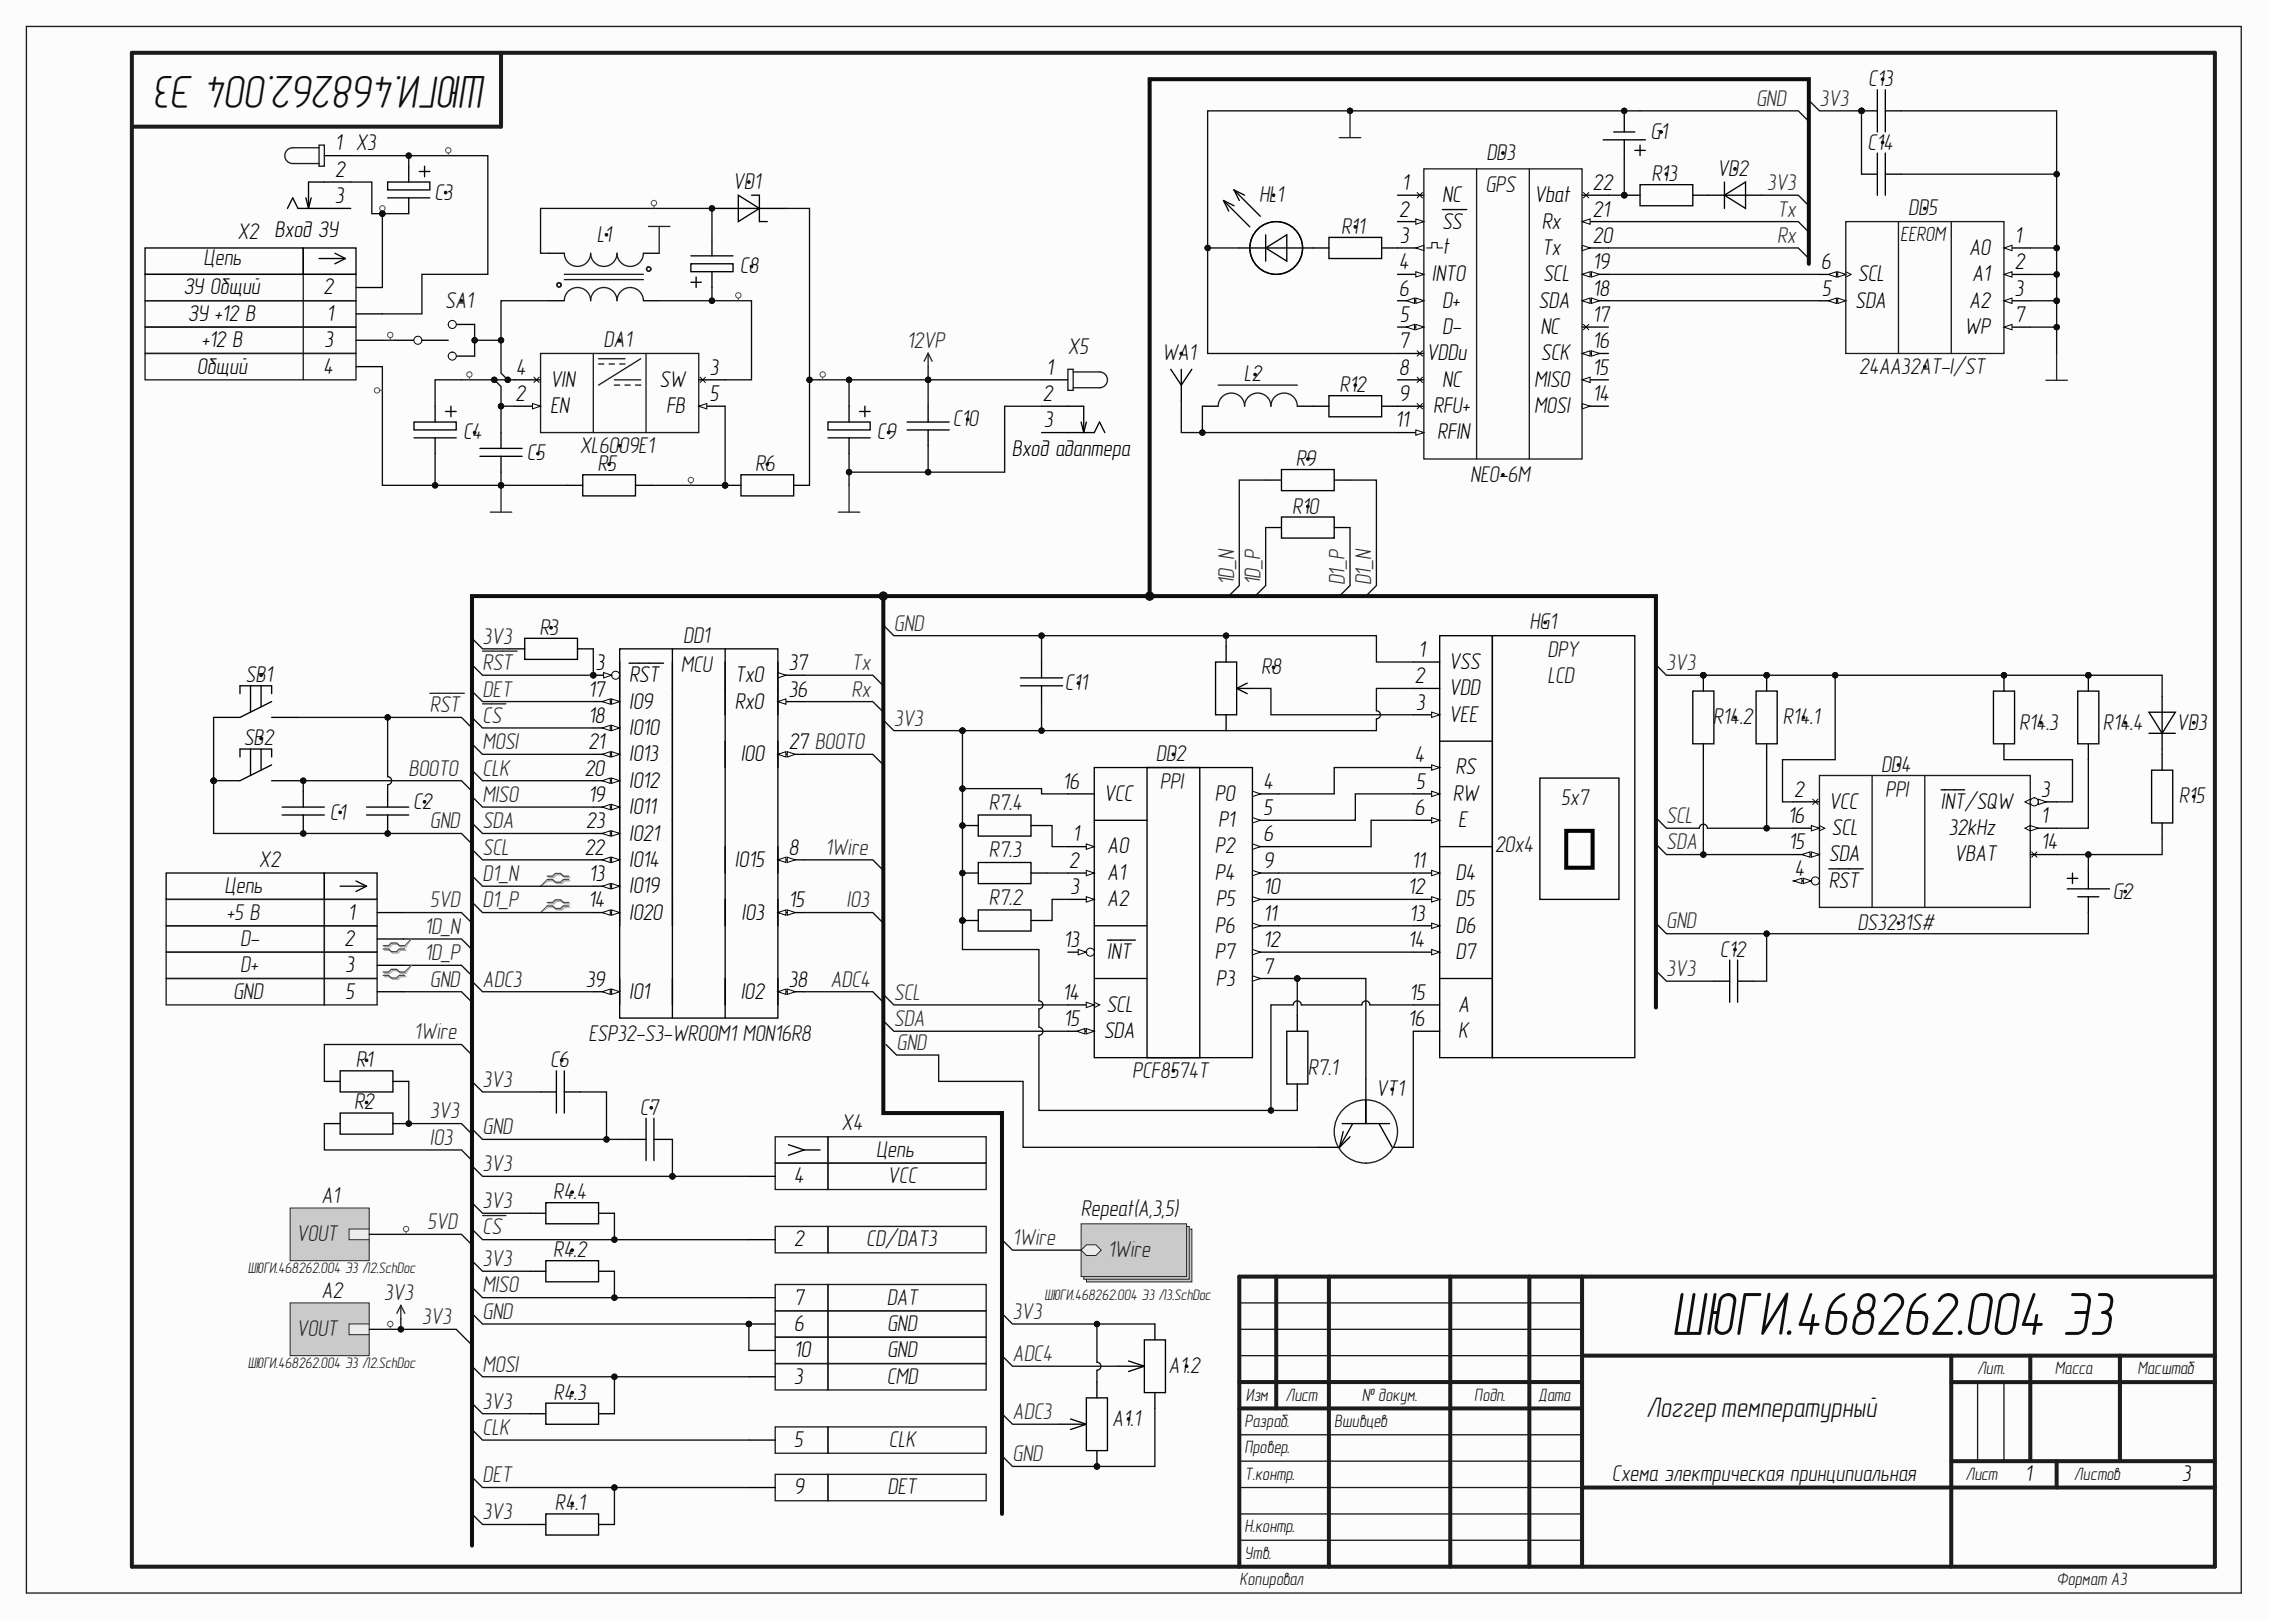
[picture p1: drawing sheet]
<svg xmlns="http://www.w3.org/2000/svg" width="430mm" height="307mm" viewBox="0 0 430 307" stroke-linecap="round" stroke-linejoin="round" font-family="sans-serif">
<defs><g id="words">
<text font-size="11.7" fill="#0e0e0e" x="316.1" y="252.4">ШЮГИ.468262.004 Э3</text>
<text font-size="8.8" fill="#0e0e0e" x="92" y="14.4" transform="rotate(-180 92 14.4)">ШЮГИ.468262.004 Э3</text>
<text font-size="5.4" fill="#0e0e0e" x="311.3" y="268">Логгер температурный</text>
<g font-size="4.4" fill="#0e0e0e">
<text x="353.3" y="16.3">C13</text>
<text x="312.2" y="26.3">G1</text>
<text x="353.2" y="28.3">C14</text>
<text x="138.6" y="35.7">VD1</text>
<text x="281.1" y="30.2">DD3</text>
<text x="312.3" y="34.3">R13</text>
<text x="324.8" y="33.3">VD2</text>
<text x="82.2" y="37.7">C3</text>
<text x="238.1" y="38.3">HL1</text>
<text x="280.9" y="36.2">GPS</text>
<text x="360.9" y="40.7">DD5</text>
<text x="44.9" y="45.2">X2 Вход ЗУ</text>
<text x="112.9" y="45.7">L1</text>
<text x="253.7" y="44.3">R11</text>
<text x="38.5" y="50.2">Цепь</text>
<text x="139.9" y="51.7">C8</text>
<text x="84.2" y="58.2">SA1</text>
<text x="114.2" y="65.7">DA1</text>
<text x="202" y="66.9">X5</text>
<text x="219.8" y="68.2">WA1</text>
<text x="351.5" y="70.7">24AA32AT-I/ST</text>
<text x="235.3" y="72.1">L2</text>
<text x="253.3" y="74.1">R12</text>
<text x="87.6" y="83.1">C4</text>
<text x="165.8" y="83.1">C9</text>
<text x="180.2" y="80.7">C10</text>
<text x="99.6" y="87.1">C5</text>
<text x="109.7" y="85.6">XL6009E1</text>
<text x="113" y="89.1">R5</text>
<text x="142.8" y="89.1">R6</text>
<text x="245" y="88.1">R9</text>
<text x="278.1" y="91.1">NEO-6M</text>
<text x="244.4" y="97.1">R10</text>
<text x="289.3" y="119">HG1</text>
<text x="102" y="120">R3</text>
<text x="129.2" y="121.5">DD1</text>
<text x="292.7" y="124.2">DPY</text>
<text x="46.4" y="129">SB1</text>
<text x="128.8" y="127">MCU</text>
<text x="201.4" y="130.5">C11</text>
<text x="238.5" y="127.5">R8</text>
<text x="292.7" y="129.2">LCD</text>
<text x="323.9" y="137">R14.2</text>
<text x="337.2" y="137">R14.1</text>
<text x="381.8" y="138">R14.3</text>
<text x="397.7" y="138">R14.4</text>
<text x="411.6" y="138">VD3</text>
<text x="46.1" y="141">SB2</text>
<text x="218.6" y="144">DD2</text>
<text x="219.4" y="149.1">PPI</text>
<text x="355.7" y="145.9">DD4</text>
<text x="62.4" y="155">C1</text>
<text x="78.1" y="152.9">C2</text>
<text x="187" y="153.2">R7.4</text>
<text x="295.2" y="152.2">5x7</text>
<text x="356.5" y="150.7">PPI</text>
<text x="412.1" y="151.9">R15</text>
<text x="282.7" y="161.1">20х4</text>
<text x="49" y="163.9">X2</text>
<text x="187" y="162.2">R7.3</text>
<text x="42.5" y="168.9">Цепь</text>
<text x="42.8" y="173.9">+5 В</text>
<text x="187" y="171.1">R7.2</text>
<text x="399.6" y="169.9">G2</text>
<text x="45.4" y="178.9">D-</text>
<text x="351.3" y="175.9">DS3231S#</text>
<text x="45.4" y="183.9">D+</text>
<text x="325.3" y="180.9">C12</text>
<text x="44.1" y="188.8">GND</text>
<text x="111.3" y="196.9">ESP32-S3-WROOM1 MON16R8</text>
<text x="67.3" y="201.8">R1</text>
<text x="104" y="201.8">C6</text>
<text x="214.1" y="203.8">PCF8574T</text>
<text x="247.3" y="203.2">R7.1</text>
<text x="67" y="209.8">R2</text>
<text x="260.2" y="207.3">VT1</text>
<text x="121" y="210.8">C7</text>
<text x="159.2" y="213.8">X4</text>
<text x="165.7" y="218.8">Цепь</text>
<text x="60.8" y="227.4">A1</text>
<text x="104.6" y="226.8">R4.4</text>
<text x="167.9" y="223.8">VCC</text>
<text x="204.4" y="229.9">Repeat(A,3,5)</text>
<text x="104.6" y="237.7">R4.2</text>
<text x="163.8" y="235.7">CD/DAT3</text>
<text x="60.8" y="245.4">A2</text>
<text x="167.7" y="246.7">DAT</text>
<text x="167.8" y="251.7">GND</text>
<text x="167.8" y="256.7">GND</text>
<text x="167.7" y="261.6">CMD</text>
<text x="221" y="259.7">A1.2</text>
<text x="104.7" y="264.7">R4.3</text>
<text x="210.3" y="269.7">A1.1</text>
<text x="168.1" y="273.6">CLK</text>
<text x="304.8" y="280.1">Схема электрическая принципиальная</text>
<text x="105" y="285.6">R4.1</text>
<text x="167.9" y="282.6">DET</text>
</g>
<g font-size="4.4" fill="#2e2e2e">
<text x="332.1" y="20">GND</text>
<text x="344.1" y="20">3V3</text>
<text x="334.1" y="36">3V3</text>
<text x="336.1" y="41">Tx</text>
<text x="336.1" y="45.9">Rx</text>
<text x="233.4" y="110.7" transform="rotate(-90 233.4 110.7)">1D_N</text>
<text x="238.4" y="110.7" transform="rotate(-90 238.4 110.7)">1D_P</text>
<text x="254.3" y="110.7" transform="rotate(-90 254.3 110.7)">D1_P</text>
<text x="259.3" y="110.7" transform="rotate(-90 259.3 110.7)">D1_N</text>
<text x="169" y="119.2">GND</text>
<text x="91.3" y="131.7">DET</text>
<text x="161" y="126.8">Tx</text>
<text x="161" y="131.7">Rx</text>
<text x="315.1" y="126.8">3V3</text>
<text x="169" y="137.2">3V3</text>
<text x="315.1" y="155.6">SCL</text>
<text x="156" y="161.6">1Wire</text>
<text x="315.1" y="160.6">SDA</text>
<text x="81.3" y="171.6">5VD</text>
<text x="315.1" y="175.6">GND</text>
<text x="315.1" y="184.6">3V3</text>
<text x="169" y="189.1">SCL</text>
<text x="78.3" y="196.5">1Wire</text>
<text x="169" y="194.1">SDA</text>
<text x="169.6" y="198.6">GND</text>
<text x="80.8" y="232.4">5VD</text>
<text x="191.5" y="235.5">1Wire</text>
<text x="79.8" y="250.4">3V3</text>
<text x="191.5" y="249.4">3V3</text>
<text x="191.5" y="257.4">ADC4</text>
<text x="191.5" y="268.4">ADC3</text>
<text x="191.5" y="276.3">GND</text>
</g>
<g font-size="4.4">
<text x="63.3" y="28.5">1 X3</text>
<text x="63.3" y="33.4">2</text>
<text x="265.1" y="36">1</text>
<text x="301.2" y="36">22</text>
<text x="63.3" y="38.4">3</text>
<text x="264.6" y="41">2</text>
<text x="272.7" y="38.3">NC</text>
<text x="290.1" y="38.3">Vbat</text>
<text x="301.2" y="41">21</text>
<text x="264.7" y="45.9">3</text>
<text x="272.7" y="43.2">SS</text>
<text x="291.6" y="43.2">Rx</text>
<text x="301.2" y="45.9">20</text>
<text x="381" y="45.9">1</text>
<text x="264.6" y="50.9">4</text>
<text x="270.8" y="53.2">INT0</text>
<text x="272.8" y="48.1">t</text>
<text x="291.6" y="48.2">Tx</text>
<text x="291.8" y="53.2">SCL</text>
<text x="301.2" y="50.9">19</text>
<text x="344.3" y="50.9">6</text>
<text x="351.4" y="53.2">SCL</text>
<text x="372.4" y="48.2">A0</text>
<text x="373" y="53.2">A1</text>
<text x="381" y="50.9">2</text>
<text x="34.7" y="55.7">ЗУ Общий</text>
<text x="61.1" y="55.7">2</text>
<text x="264.6" y="55.9">6</text>
<text x="272.7" y="58.2">D+</text>
<text x="291" y="58.2">SDA</text>
<text x="301.2" y="55.9">18</text>
<text x="344.5" y="55.9">5</text>
<text x="350.8" y="58.2">SDA</text>
<text x="372.4" y="58.2">A2</text>
<text x="381" y="55.9">3</text>
<text x="35.5" y="60.7">ЗУ +12 В</text>
<text x="38.1" y="65.7">+12 В</text>
<text x="61.3" y="65.7">3</text>
<text x="61.7" y="60.7">1</text>
<text x="264.6" y="65.9">7</text>
<text x="264.7" y="60.9">5</text>
<text x="272.7" y="63.2">D-</text>
<text x="291.3" y="63.2">NC</text>
<text x="301.2" y="65.9">16</text>
<text x="301.2" y="60.9">17</text>
<text x="371.5" y="63.2">WP</text>
<text x="381" y="60.9">7</text>
<text x="37.2" y="70.7">Общий</text>
<text x="61.1" y="70.7">4</text>
<text x="97.5" y="70.9">4</text>
<text x="134.2" y="70.9">3</text>
<text x="197.8" y="70.9">1</text>
<text x="264.6" y="70.9">8</text>
<text x="269.8" y="68.2">VDDu</text>
<text x="291.4" y="68.2">SCK</text>
<text x="301.2" y="70.9">15</text>
<text x="97.4" y="75.8">2</text>
<text x="104" y="73.1">VIN</text>
<text x="124.7" y="73.1">SW</text>
<text x="134.2" y="75.8">5</text>
<text x="197.2" y="75.8">2</text>
<text x="264.6" y="75.8">9</text>
<text x="272.7" y="73.1">NC</text>
<text x="290.1" y="73.1">MISO</text>
<text x="301.2" y="75.8">14</text>
<text x="104" y="78.1">EN</text>
<text x="126" y="78.1">FB</text>
<text x="197.4" y="80.8">3</text>
<text x="263.9" y="80.8">11</text>
<text x="271.1" y="78.1">RFU+</text>
<text x="271.8" y="83.1">RFIN</text>
<text x="290.1" y="78.1">MOSI</text>
<text x="191.3" y="86.1">Вход адаптера</text>
<text x="268.2" y="124.2">1</text>
<text x="111.2" y="131.7">17</text>
<text x="112.6" y="126.8">3</text>
<text x="119" y="129">RST</text>
<text x="139" y="129">Tx0</text>
<text x="149.1" y="126.8">37</text>
<text x="149.1" y="131.7">36</text>
<text x="267.5" y="129.2">2</text>
<text x="274" y="126.5">VSS</text>
<text x="274" y="131.5">VDD</text>
<text x="111.2" y="136.7">18</text>
<text x="119" y="134">IO9</text>
<text x="139" y="134">Rx0</text>
<text x="267.8" y="134.2">3</text>
<text x="274" y="136.5">VEE</text>
<text x="111.2" y="141.7">21</text>
<text x="119" y="144">IO13</text>
<text x="119" y="139">IO10</text>
<text x="140.1" y="144">IO0</text>
<text x="149.1" y="141.7">27 BOOT0</text>
<text x="110.5" y="146.7">20</text>
<text x="119" y="149">IO12</text>
<text x="201" y="149.1">16</text>
<text x="238.9" y="149.1">4</text>
<text x="267.5" y="144.2">4</text>
<text x="267.8" y="149.1">5</text>
<text x="275.3" y="146.4">RS</text>
<text x="111.2" y="151.7">19</text>
<text x="119" y="154">IO11</text>
<text x="208.7" y="151.4">VCC</text>
<text x="229.8" y="151.4">P0</text>
<text x="238.9" y="154.1">5</text>
<text x="267.5" y="154.1">6</text>
<text x="274.8" y="151.4">RW</text>
<text x="338.1" y="155.6">16</text>
<text x="339.3" y="150.7">2</text>
<text x="345.9" y="152.9">VCC</text>
<text x="367.1" y="152.9">INT/SQW</text>
<text x="386" y="155.6">1</text>
<text x="386" y="150.7">3</text>
<text x="110.5" y="161.6">22</text>
<text x="110.8" y="156.7">23</text>
<text x="119" y="158.9">IO21</text>
<text x="149.1" y="161.6">8</text>
<text x="202.8" y="159.1">1</text>
<text x="209.4" y="161.4">A0</text>
<text x="229.8" y="161.4">P2</text>
<text x="230.4" y="156.4">P1</text>
<text x="238.9" y="159.1">6</text>
<text x="275.8" y="156.4">E</text>
<text x="338.3" y="160.6">15</text>
<text x="346.4" y="157.9">SCL</text>
<text x="368.5" y="157.9">32kHz</text>
<text x="386" y="160.6">14</text>
<text x="111.4" y="166.6">13</text>
<text x="119" y="163.9">IO14</text>
<text x="139" y="163.9">IO15</text>
<text x="202.1" y="164.1">2</text>
<text x="209.4" y="166.4">A1</text>
<text x="229.8" y="166.4">P4</text>
<text x="238.9" y="164.1">9</text>
<text x="266.9" y="164.1">11</text>
<text x="275.3" y="166.4">D4</text>
<text x="339.4" y="165.6">4</text>
<text x="345.9" y="167.9">RST</text>
<text x="345.9" y="162.9">SDA</text>
<text x="369.6" y="162.9">VBAT</text>
<text x="65.8" y="173.9">1</text>
<text x="111.2" y="171.6">14</text>
<text x="119" y="168.9">IO19</text>
<text x="119" y="173.9">IO20</text>
<text x="140.3" y="173.9">IO3</text>
<text x="149.1" y="171.6">15</text>
<text x="202.4" y="169.1">3</text>
<text x="209.4" y="171.4">A2</text>
<text x="229.9" y="171.4">P5</text>
<text x="238.9" y="169.1">10</text>
<text x="266.2" y="169.1">12</text>
<text x="275.3" y="171.4">D5</text>
<text x="65.1" y="178.9">2</text>
<text x="201.1" y="179.1">13</text>
<text x="229.8" y="176.4">P6</text>
<text x="238.9" y="174.1">11</text>
<text x="238.9" y="179.1">12</text>
<text x="266.2" y="179.1">14</text>
<text x="266.5" y="174.1">13</text>
<text x="275.3" y="176.4">D6</text>
<text x="65.3" y="183.9">3</text>
<text x="209.4" y="181.4">INT</text>
<text x="229.8" y="181.4">P7</text>
<text x="238.9" y="184.1">7</text>
<text x="275.3" y="181.4">D7</text>
<text x="65.3" y="188.8">5</text>
<text x="110.8" y="186.6">39</text>
<text x="119" y="188.8">IO1</text>
<text x="140.1" y="188.8">IO2</text>
<text x="149.1" y="186.6">38</text>
<text x="201" y="189.1">14</text>
<text x="209.2" y="191.4">SCL</text>
<text x="229.9" y="186.4">P3</text>
<text x="266.5" y="189.1">15</text>
<text x="275.8" y="191.4">A</text>
<text x="201.1" y="194.1">15</text>
<text x="208.7" y="196.4">SDA</text>
<text x="266.2" y="194.1">16</text>
<text x="275.8" y="196.4">K</text>
<text x="150.1" y="223.8">4</text>
<text x="150.1" y="235.7">2</text>
<text x="150.1" y="251.7">6</text>
<text x="150.1" y="246.7">7</text>
<text x="150.1" y="256.7">10</text>
<text x="150.1" y="261.6">3</text>
<text x="150.1" y="273.6">5</text>
<text x="382.9" y="280.1">1</text>
<text x="412.7" y="280.1">3</text>
<text x="150.1" y="282.6">9</text>
</g>
<g font-size="4.4" fill="#262626">
<text x="171.5" y="65.9">12VP</text>
<text x="91.3" y="121.7">3V3</text>
<text x="91.3" y="126.8">RST</text>
<text x="81.3" y="134.7">RST</text>
<text x="91.3" y="136.7">CS</text>
<text x="91.3" y="141.7">MOSI</text>
<text x="77.3" y="146.7">BOOT0</text>
<text x="91.3" y="146.7">CLK</text>
<text x="91.3" y="151.7">MISO</text>
<text x="81.3" y="156.7">GND</text>
<text x="91.3" y="156.7">SDA</text>
<text x="91.3" y="161.6">SCL</text>
<text x="91.3" y="166.6">D1_N</text>
<text x="91.3" y="171.6">D1_P</text>
<text x="160.1" y="171.6">IO3</text>
<text x="80.3" y="176.6">1D_N</text>
<text x="80.3" y="181.6">1D_P</text>
<text x="81.3" y="186.6">GND</text>
<text x="91.3" y="186.6">ADC3</text>
<text x="157.1" y="186.6">ADC4</text>
<text x="91.3" y="205.6">3V3</text>
<text x="81.3" y="211.5">3V3</text>
<text x="91.3" y="214.5">GND</text>
<text x="81.3" y="216.5">IO3</text>
<text x="91.3" y="221.5">3V3</text>
<text x="91.3" y="233.4">CS</text>
<text x="91.3" y="228.4">3V3</text>
<text x="56.1" y="234.7">VOUT</text>
<text x="91.3" y="239.4">3V3</text>
<text x="209.5" y="237.7">1Wire</text>
<text x="72.6" y="245.8">3V3</text>
<text x="91.3" y="244.4">MISO</text>
<text x="91.3" y="249.4">GND</text>
<text x="56.1" y="252.7">VOUT</text>
<text x="91.3" y="259.4">MOSI</text>
<text x="91.3" y="266.4">3V3</text>
<text x="91.3" y="271.4">CLK</text>
<text x="91.3" y="280.3">DET</text>
<text x="91.3" y="287.3">3V3</text>
</g>
<text font-size="3.9" fill="#0e0e0e" x="359.4" y="45.6">EEROM</text>
<g font-size="3.4" fill="#0e0e0e">
<text x="373.9" y="259.9">Лит.</text>
<text x="388.6" y="259.9">Масса</text>
<text x="404.2" y="259.9">Масштаб</text>
<text x="235.3" y="269.8">Разраб.</text>
<text x="235.6" y="264.9">Изм</text>
<text x="243.1" y="264.9">Лист</text>
<text x="252.3" y="269.8">Вшивцев</text>
<text x="257.5" y="264.9">№ докум.</text>
<text x="278.8" y="264.9">Подп.</text>
<text x="290.9" y="264.9">Дата</text>
<text x="235.3" y="274.8">Провер.</text>
<text x="235.3" y="279.8">Т.контр.</text>
<text x="371.7" y="279.8">Лист</text>
<text x="392.2" y="279.8">Листов</text>
<text x="235.3" y="289.8">Н.контр.</text>
<text x="234.4" y="299.8">Копировал</text>
<text x="235.3" y="294.8">Утв.</text>
<text x="388.9" y="299.8">Формат А3</text>
</g>
<g font-size="2.9" fill="#0e0e0e">
<text x="46.9" y="240.8">ШЮГИ.468262.004 Э3 Л2.SchDoc</text>
<text x="197.5" y="245.8">ШЮГИ.468262.004 Э3 Л3.SchDoc</text>
<text x="46.9" y="258.7">ШЮГИ.468262.004 Э3 Л2.SchDoc</text>
</g>
</g></defs>
<g fill="#fcfcfc">
<path d="M0 0h428.9v306.2h-428.9z" fill-rule="evenodd"/>
<path d="M0 0h428.9v306.2h-428.9z" fill-rule="evenodd"/>
</g>
<g fill="none" stroke="#1c1c1c" stroke-width=".76">
<path d="M24.9 10h394v286.3h-394zM94.8 10v14h-69.9M241.4 241.4v24.9M251.3 241.4v54.9M274.3 241.4v54.9M289.2 241.4v54.9M299.2 241.4v54.9M299.2 256.4h119.7M369 256.4v39.9M384 256.4v19.9M400.9 256.4v19.9M418.9 241.4h-184.5v54.9"/>
<path d="M234.4 266.3h64.8M234.4 261.4h64.8M369 276.3h49.9M369 261.4h49.9M389 276.3v5M299.2 281.3h119.7"/>
</g>
<path d="M5 5h418.9v296.3h-418.9zM234.4 256.4h64.8M234.4 251.4h64.8M234.4 246.4h64.8M234.4 276.3h64.8M234.4 271.3h64.8M374 261.4v14.9M379 261.4v14.9M234.4 291.3h64.8M234.4 286.3h64.8M234.4 281.3h64.8" fill="none" stroke="#1c1c1c" stroke-width=".25"/>
<path d="M107.2 91.8h3M110.2 89.8h10v4h-10zM120.2 91.8h3" fill="none" stroke="#000" stroke-width=".25"/>
<circle cx="115.2" cy="87.8" r=".25" fill="#0e0e0e"/>
<circle cx="115.2" cy="87.8" r=".25" fill="none" stroke="#0e0e0e" stroke-width=".19"/>
<circle cx="137.1" cy="91.8" r=".51" fill="#0e0e0e"/>
<circle cx="137.1" cy="91.8" r=".51" fill="none" stroke="#0e0e0e" stroke-width=".19"/>
<path d="M137.1 91.8h3" fill="none" stroke="#000" stroke-width=".25"/>
<circle cx="137.1" cy="91.8" r=".51" fill="#0e0e0e"/>
<circle cx="137.1" cy="91.8" r=".51" fill="none" stroke="#0e0e0e" stroke-width=".19"/>
<path d="M140.1 89.8h10v4h-10zM150.1 91.8h3" fill="none" stroke="#000" stroke-width=".25"/>
<circle cx="145.1" cy="87.8" r=".25" fill="#0e0e0e"/>
<circle cx="145.1" cy="87.8" r=".25" fill="none" stroke="#0e0e0e" stroke-width=".19"/>
<path d="M123.2 91.8h13.9" fill="none" stroke="#0e0e0e" stroke-width=".25"/>
<circle cx="137.1" cy="91.8" r=".51" fill="#0e0e0e"/>
<circle cx="137.1" cy="91.8" r=".51" fill="none" stroke="#0e0e0e" stroke-width=".19"/>
<path d="M137.1 76.8v15" fill="none" stroke="#0e0e0e" stroke-width=".25"/>
<circle cx="137.1" cy="91.8" r=".51" fill="#0e0e0e"/>
<circle cx="137.1" cy="91.8" r=".51" fill="none" stroke="#0e0e0e" stroke-width=".19"/>
<path d="M134.6 39.4h14M139.6 36.9l4 2.5-4 2.5zM142.1 36.9h1.5v5h1.5" fill="none" stroke="#000" stroke-width=".25"/>
<circle cx="141.6" cy="34.4" r=".25" fill="#0e0e0e"/>
<circle cx="141.6" cy="34.4" r=".25" fill="none" stroke="#0e0e0e" stroke-width=".19"/>
<path d="M102.2 66.8h29.9v15h-29.9z" fill="none" stroke="#1c1c1c" stroke-width=".25"/>
<path d="M97.2 71.8h5M97.2 76.8h5" fill="none" stroke="#000" stroke-width=".25"/>
<path d="M101 71.3l1 1M102 71.3l-1 1" fill="none" stroke="#000" stroke-width=".19"/>
<path d="M100.7 76.3l1.5 .5-1.5 .5z" fill="#fbfbfb"/>
<path d="M100.7 76.3l1.5 .5-1.5 .5z" fill="none" stroke="#000" stroke-width=".19"/>
<path d="M132.1 76.8h5" fill="none" stroke="#000" stroke-width=".25"/>
<path d="M132.1 76.8l1.6-.5v1z" fill="#fbfbfb"/>
<path d="M132.1 76.8l1.6-.5v1zM132.4 71.3l1 1M133.4 71.3l-1 1" fill="none" stroke="#000" stroke-width=".19"/>
<path d="M132.1 71.8h5" fill="none" stroke="#000" stroke-width=".25"/>
<path d="M112.2 66.8v15M113.2 67.8h5M113.2 68.8h1M115.2 68.8h1M116.2 71.8h5M116.2 72.8h1M117.2 68.8h1M118.2 72.8h1M120.2 72.8h1M121.2 67.8l-8 5M122.2 66.8v15" fill="none" stroke="#1c1c1c" stroke-width=".25"/>
<circle cx="117.2" cy="64.3" r=".25" fill="#0e0e0e"/>
<circle cx="117.2" cy="64.3" r=".25" fill="none" stroke="#0e0e0e" stroke-width=".19"/>
<circle cx="117.2" cy="84.3" r=".25" fill="#0e0e0e"/>
<circle cx="117.2" cy="84.3" r=".25" fill="none" stroke="#0e0e0e" stroke-width=".19"/>
<path d="M97.2 71.8h-3.7l1.3 1.3v3.7h2.4" fill="none" stroke="#0e0e0e" stroke-width=".25"/>
<circle cx="96" cy="71.8" r=".51" fill="#0e0e0e"/>
<circle cx="96" cy="71.8" r=".51" fill="none" stroke="#0e0e0e" stroke-width=".19"/>
<circle cx="93.5" cy="71.8" r=".51" fill="#0e0e0e"/>
<circle cx="93.5" cy="71.8" r=".51" fill="none" stroke="#0e0e0e" stroke-width=".19"/>
<circle cx="94.8" cy="76.8" r=".51" fill="#0e0e0e"/>
<circle cx="94.8" cy="76.8" r=".51" fill="none" stroke="#0e0e0e" stroke-width=".19"/>
<path d="M78.3 79.8h8v1.5h-8zM82.3 76.8v3M84.3 77.8h2M85.3 76.8v2M78.3 82.8h8M82.3 82.8v3" fill="none" stroke="#000" stroke-width=".25"/>
<circle cx="89.8" cy="81.8" r=".25" fill="#0e0e0e"/>
<circle cx="89.8" cy="81.8" r=".25" fill="none" stroke="#0e0e0e" stroke-width=".19"/>
<path d="M92.7 96.8h4.1M94.8 91.8v5" fill="none" stroke="#262626" stroke-width=".25"/>
<circle cx="94.8" cy="91.8" r=".51" fill="#0e0e0e"/>
<circle cx="94.8" cy="91.8" r=".51" fill="none" stroke="#0e0e0e" stroke-width=".19"/>
<path d="M103.7 56.9h3M103.7 47.9h3M121.7 56.9h3M121.7 47.9h3" fill="none" stroke="#000" stroke-width=".25"/>
<g fill="none" stroke="#1c1c1c" stroke-width=".25">
<path d="M106.7 56.9a2.49 2.49 0 0 1 2.5-2.5 2.49 2.49 0 0 1 2.5 2.5 2.49 2.49 0 0 1 2.5-2.5 2.49 2.49 0 0 1 2.5 2.5 2.49 2.49 0 0 1 2.5-2.5 2.49 2.49 0 0 1 2.5 2.5M106.7 47.9a2.49 2.49 0 0 0 2.5 2.5 2.49 2.49 0 0 0 2.5-2.5 2.49 2.49 0 0 0 2.5 2.5 2.49 2.49 0 0 0 2.5-2.5 2.49 2.49 0 0 0 2.5 2.5 2.49 2.49 0 0 0 2.5-2.5M106.7 52.9h15M106.7 51.9h15"/>
<circle cx="105.7" cy="53.9" r=".41"/>
<circle cx="122.7" cy="50.9" r=".41"/>
</g>
<circle cx="114.7" cy="44.4" r=".25" fill="#0e0e0e"/>
<circle cx="114.7" cy="44.4" r=".25" fill="none" stroke="#0e0e0e" stroke-width=".19"/>
<path d="M130.7 49.9h7.9v1.5h-7.9zM130.7 48.4h7.9M130.7 53.4h2M131.7 52.4v2M134.6 45.4v3M134.6 51.4v3" fill="none" stroke="#000" stroke-width=".25"/>
<circle cx="142.1" cy="50.4" r=".25" fill="#0e0e0e"/>
<circle cx="142.1" cy="50.4" r=".25" fill="none" stroke="#0e0e0e" stroke-width=".19"/>
<path d="M122.6 42.8h4.1M124.7 42.8v5.1" fill="none" stroke="#262626" stroke-width=".25"/>
<path d="M134.6 54.4v2.5h-9.9" fill="none" stroke="#0e0e0e" stroke-width=".25"/>
<circle cx="134.6" cy="56.9" r=".51" fill="#0e0e0e"/>
<circle cx="134.6" cy="56.9" r=".51" fill="none" stroke="#0e0e0e" stroke-width=".19"/>
<path d="M103.7 56.9h-8.9v13.7l1.2 1.2" fill="none" stroke="#0e0e0e" stroke-width=".25"/>
<circle cx="94.8" cy="64.3" r=".51" fill="#0e0e0e"/>
<circle cx="94.8" cy="64.3" r=".51" fill="none" stroke="#0e0e0e" stroke-width=".19"/>
<circle cx="96" cy="71.8" r=".51" fill="#0e0e0e"/>
<circle cx="96" cy="71.8" r=".51" fill="none" stroke="#0e0e0e" stroke-width=".19"/>
<path d="M134.6 56.9h7.5v14.9h-5" fill="none" stroke="#0e0e0e" stroke-width=".25"/>
<circle cx="134.6" cy="56.9" r=".51" fill="#0e0e0e"/>
<circle cx="134.6" cy="56.9" r=".51" fill="none" stroke="#0e0e0e" stroke-width=".19"/>
<path d="M156.6 79.8h8v1.5h-8zM160.6 76.8v3M162.6 77.8h2M163.6 76.8v2M156.6 82.8h8M160.6 82.8v3" fill="none" stroke="#000" stroke-width=".25"/>
<circle cx="168.1" cy="81.8" r=".25" fill="#0e0e0e"/>
<circle cx="168.1" cy="81.8" r=".25" fill="none" stroke="#0e0e0e" stroke-width=".19"/>
<path d="M153.1 71.8h7.5v5" fill="none" stroke="#0e0e0e" stroke-width=".25"/>
<circle cx="160.6" cy="71.8" r=".51" fill="#0e0e0e"/>
<circle cx="160.6" cy="71.8" r=".51" fill="none" stroke="#0e0e0e" stroke-width=".19"/>
<circle cx="153.1" cy="71.8" r=".51" fill="#0e0e0e"/>
<circle cx="153.1" cy="71.8" r=".51" fill="none" stroke="#0e0e0e" stroke-width=".19"/>
<path d="M158.5 96.8h4.1M160.6 91.8v5" fill="none" stroke="#262626" stroke-width=".25"/>
<path d="M160.6 85.8v6" fill="none" stroke="#0e0e0e" stroke-width=".25"/>
<circle cx="160.6" cy="89.3" r=".51" fill="#0e0e0e"/>
<circle cx="160.6" cy="89.3" r=".51" fill="none" stroke="#0e0e0e" stroke-width=".19"/>
<path d="M171.6 79.8h7.9M175.5 76.8v3M171.6 81.3h7.9M175.5 81.3v3" fill="none" stroke="#000" stroke-width=".25"/>
<circle cx="183" cy="79.3" r=".25" fill="#0e0e0e"/>
<circle cx="183" cy="79.3" r=".25" fill="none" stroke="#0e0e0e" stroke-width=".19"/>
<path d="M175.5 84.3v5h-14.9" fill="none" stroke="#0e0e0e" stroke-width=".25"/>
<circle cx="175.5" cy="89.3" r=".51" fill="#0e0e0e"/>
<circle cx="175.5" cy="89.3" r=".51" fill="none" stroke="#0e0e0e" stroke-width=".19"/>
<circle cx="160.6" cy="89.3" r=".51" fill="#0e0e0e"/>
<circle cx="160.6" cy="89.3" r=".51" fill="none" stroke="#0e0e0e" stroke-width=".19"/>
<path d="M90.8 84.8h7.9M90.8 86.3h7.9M94.8 81.8v3M94.8 86.3v3" fill="none" stroke="#000" stroke-width=".25"/>
<circle cx="101.7" cy="85.8" r=".25" fill="#0e0e0e"/>
<circle cx="101.7" cy="85.8" r=".25" fill="none" stroke="#0e0e0e" stroke-width=".19"/>
<path d="M87.3 71.8h6.2" fill="none" stroke="#0e0e0e" stroke-width=".25"/>
<circle cx="93.5" cy="71.8" r=".51" fill="#0e0e0e"/>
<circle cx="93.5" cy="71.8" r=".51" fill="none" stroke="#0e0e0e" stroke-width=".19"/>
<path d="M175.5 66.8l-.7 1.5M175.5 66.8l.8 1.5M175.5 66.8v2.5" fill="none" stroke="#262626" stroke-width=".25"/>
<path d="M160.6 71.8h14.9" fill="none" stroke="#0e0e0e" stroke-width=".25"/>
<circle cx="160.6" cy="71.8" r=".51" fill="#0e0e0e"/>
<circle cx="160.6" cy="71.8" r=".51" fill="none" stroke="#0e0e0e" stroke-width=".19"/>
<circle cx="175.5" cy="71.8" r=".51" fill="#0e0e0e"/>
<circle cx="175.5" cy="71.8" r=".51" fill="none" stroke="#0e0e0e" stroke-width=".19"/>
<path d="M134.6 39.4h-32.4v8.5h1.5M175.5 71.8v5" fill="none" stroke="#0e0e0e" stroke-width=".25"/>
<circle cx="134.6" cy="39.4" r=".51" fill="#0e0e0e"/>
<circle cx="134.6" cy="39.4" r=".51" fill="none" stroke="#0e0e0e" stroke-width=".19"/>
<path d="M134.6 39.4v6" fill="none" stroke="#0e0e0e" stroke-width=".25"/>
<circle cx="134.6" cy="39.4" r=".51" fill="#0e0e0e"/>
<circle cx="134.6" cy="39.4" r=".51" fill="none" stroke="#0e0e0e" stroke-width=".19"/>
<path d="M148.6 39.4h4.5v52.4" fill="none" stroke="#0e0e0e" stroke-width=".25"/>
<circle cx="153.1" cy="71.8" r=".51" fill="#0e0e0e"/>
<circle cx="153.1" cy="71.8" r=".51" fill="none" stroke="#0e0e0e" stroke-width=".19"/>
<path d="M264.3 36.9h5M264.3 41.9h5" fill="none" stroke="#000" stroke-width=".25"/>
<path d="M268 36.4l1 1M269 36.4l-1 1" fill="none" stroke="#000" stroke-width=".19"/>
<path d="M267.8 41.4l1.5 .5-1.5 .5z" fill="#fbfbfb"/>
<path d="M267.8 41.4l1.5 .5-1.5 .5z" fill="none" stroke="#000" stroke-width=".19"/>
<path d="M272.8 39.6h4.6M264.3 46.9h5" fill="none" stroke="#000" stroke-width=".25"/>
<path d="M267.8 46.9l1.5-.5v1z" fill="#fbfbfb"/>
<path d="M267.8 46.9l1.5-.5v1zM269.8 46.9h1v-1h1v1h1" fill="none" stroke="#000" stroke-width=".19"/>
<path d="M264.3 51.9h5" fill="none" stroke="#000" stroke-width=".25"/>
<path d="M267.8 51.4l1.5 .5-1.5 .5z" fill="#fbfbfb"/>
<path d="M267.8 51.4l1.5 .5-1.5 .5z" fill="none" stroke="#000" stroke-width=".19"/>
<path d="M264.3 61.9h5" fill="none" stroke="#000" stroke-width=".25"/>
<path d="M267.8 61.3l1.5 .6-1.5 .5z" fill="#fbfbfb"/>
<path d="M267.8 61.3l1.5 .6-1.5 .5z" fill="none" stroke="#000" stroke-width=".19"/>
<path d="M266 61.9l1.5-.6v1.1z" fill="#fbfbfb"/>
<path d="M266 61.9l1.5-.6v1.1z" fill="none" stroke="#000" stroke-width=".19"/>
<path d="M264.3 56.9h5" fill="none" stroke="#000" stroke-width=".25"/>
<path d="M267.8 56.4l1.5 .5-1.5 .5z" fill="#fbfbfb"/>
<path d="M267.8 56.4l1.5 .5-1.5 .5z" fill="none" stroke="#000" stroke-width=".19"/>
<path d="M266 56.9l1.5-.5v1z" fill="#fbfbfb"/>
<path d="M266 56.9l1.5-.5v1zM268 66.3l1 1.1M268 71.3l1 1M268 76.3l1 1M269 66.3l-1 1.1M269 71.3l-1 1M269 76.3l-1 1" fill="none" stroke="#000" stroke-width=".19"/>
<path d="M264.3 66.8h5M264.3 71.8h5M264.3 76.8h5M264.3 81.8h5" fill="none" stroke="#000" stroke-width=".25"/>
<path d="M267.8 81.3l1.5 .5-1.5 .5z" fill="#fbfbfb"/>
<path d="M267.8 81.3l1.5 .5-1.5 .5z" fill="none" stroke="#000" stroke-width=".19"/>
<path d="M299.2 76.8h5" fill="none" stroke="#000" stroke-width=".25"/>
<path d="M299.2 76.3l1.5 .5-1.5 .5z" fill="#fbfbfb"/>
<path d="M299.2 76.3l1.5 .5-1.5 .5z" fill="none" stroke="#000" stroke-width=".19"/>
<path d="M299.2 71.8h5" fill="none" stroke="#000" stroke-width=".25"/>
<path d="M299.2 71.8l1.5-.5v1z" fill="#fbfbfb"/>
<path d="M299.2 71.8l1.5-.5v1z" fill="none" stroke="#000" stroke-width=".19"/>
<path d="M299.2 66.8h5" fill="none" stroke="#000" stroke-width=".25"/>
<path d="M299.2 66.8l1.5-.5v1.1z" fill="#fbfbfb"/>
<path d="M299.2 66.8l1.5-.5v1.1z" fill="none" stroke="#000" stroke-width=".19"/>
<path d="M301 66.3l1.5 .5-1.5 .6z" fill="#fbfbfb"/>
<path d="M299.5 61.3l1 1.1M300.5 61.3l-1 1.1M301 66.3l1.5 .5-1.5 .6z" fill="none" stroke="#000" stroke-width=".19"/>
<path d="M299.2 56.9h5M299.2 61.9h5" fill="none" stroke="#000" stroke-width=".25"/>
<path d="M299.2 56.9l1.5-.5v1z" fill="#fbfbfb"/>
<path d="M299.2 56.9l1.5-.5v1z" fill="none" stroke="#000" stroke-width=".19"/>
<path d="M301 56.4l1.5 .5-1.5 .5z" fill="#fbfbfb"/>
<path d="M301 56.4l1.5 .5-1.5 .5z" fill="none" stroke="#000" stroke-width=".19"/>
<path d="M299.2 51.9h5" fill="none" stroke="#000" stroke-width=".25"/>
<path d="M299.2 51.9l1.5-.5v1z" fill="#fbfbfb"/>
<path d="M299.2 51.9l1.5-.5v1z" fill="none" stroke="#000" stroke-width=".19"/>
<path d="M301 51.4l1.5 .5-1.5 .5z" fill="#fbfbfb"/>
<path d="M301 51.4l1.5 .5-1.5 .5z" fill="none" stroke="#000" stroke-width=".19"/>
<path d="M299.2 46.9h5" fill="none" stroke="#000" stroke-width=".25"/>
<path d="M299.2 46.4l1.5 .5-1.5 .5z" fill="#fbfbfb"/>
<path d="M299.2 46.4l1.5 .5-1.5 .5z" fill="none" stroke="#000" stroke-width=".19"/>
<path d="M299.2 41.9h5" fill="none" stroke="#000" stroke-width=".25"/>
<path d="M299.2 41.9l1.5-.5v1z" fill="#fbfbfb"/>
<path d="M299.5 36.4l1 1M300.5 36.4l-1 1M299.2 41.9l1.5-.5v1z" fill="none" stroke="#000" stroke-width=".19"/>
<path d="M299.2 36.9h5" fill="none" stroke="#000" stroke-width=".25"/>
<path d="M269.3 31.9h29.9v54.9h-29.9zM279.3 31.9v54.9M289.2 31.9v54.9" fill="none" stroke="#1c1c1c" stroke-width=".25"/>
<circle cx="284.2" cy="28.9" r=".25" fill="#0e0e0e"/>
<circle cx="284.2" cy="28.9" r=".25" fill="none" stroke="#0e0e0e" stroke-width=".19"/>
<circle cx="284.2" cy="89.8" r=".25" fill="#0e0e0e"/>
<circle cx="284.2" cy="89.8" r=".25" fill="none" stroke="#0e0e0e" stroke-width=".19"/>
<path d="M379 46.9h5" fill="none" stroke="#000" stroke-width=".25"/>
<path d="M379 46.9l1.5-.5v1z" fill="#fbfbfb"/>
<path d="M379 46.9l1.5-.5v1z" fill="none" stroke="#000" stroke-width=".19"/>
<path d="M379 51.9h5" fill="none" stroke="#000" stroke-width=".25"/>
<path d="M379 51.9l1.5-.5v1z" fill="#fbfbfb"/>
<path d="M379 51.9l1.5-.5v1z" fill="none" stroke="#000" stroke-width=".19"/>
<path d="M379 56.9h5" fill="none" stroke="#000" stroke-width=".25"/>
<path d="M379 56.9l1.5-.5v1z" fill="#fbfbfb"/>
<path d="M379 56.9l1.5-.5v1z" fill="none" stroke="#000" stroke-width=".19"/>
<path d="M379 61.9h5" fill="none" stroke="#000" stroke-width=".25"/>
<path d="M379 61.9l1.5-.5v1z" fill="#fbfbfb"/>
<path d="M379 61.9l1.5-.5v1z" fill="none" stroke="#000" stroke-width=".19"/>
<path d="M344.1 51.9h5" fill="none" stroke="#000" stroke-width=".25"/>
<path d="M347.6 51.4l1.5 .5-1.5 .5z" fill="#fbfbfb"/>
<path d="M347.6 51.4l1.5 .5-1.5 .5z" fill="none" stroke="#000" stroke-width=".19"/>
<path d="M345.8 51.9l1.5-.5v1z" fill="#fbfbfb"/>
<path d="M345.8 51.9l1.5-.5v1zM349.1 51.4l1 .5-1 .5" fill="none" stroke="#000" stroke-width=".19"/>
<path d="M344.1 56.9h5" fill="none" stroke="#000" stroke-width=".25"/>
<path d="M347.6 56.4l1.5 .5-1.5 .5z" fill="#fbfbfb"/>
<path d="M347.6 56.4l1.5 .5-1.5 .5z" fill="none" stroke="#000" stroke-width=".19"/>
<path d="M345.8 56.9l1.5-.5v1z" fill="#fbfbfb"/>
<path d="M345.8 56.9l1.5-.5v1z" fill="none" stroke="#000" stroke-width=".19"/>
<path d="M349.1 41.9h29.9v24.9h-29.9zM359 41.9v24.9M369 41.9v24.9" fill="none" stroke="#1c1c1c" stroke-width=".25"/>
<circle cx="364" cy="39.4" r=".26" fill="#0e0e0e"/>
<circle cx="364" cy="39.4" r=".26" fill="none" stroke="#0e0e0e" stroke-width=".19"/>
<circle cx="364" cy="69.3" r=".25" fill="#0e0e0e"/>
<circle cx="364" cy="69.3" r=".25" fill="none" stroke="#0e0e0e" stroke-width=".19"/>
<path d="M386.9 71.9h4.1M389 66.8v5.1" fill="none" stroke="#262626" stroke-width=".25"/>
<path d="M384 46.9h5v5h-5" fill="none" stroke="#0e0e0e" stroke-width=".25"/>
<circle cx="389" cy="51.9" r=".51" fill="#0e0e0e"/>
<circle cx="389" cy="51.9" r=".51" fill="none" stroke="#0e0e0e" stroke-width=".19"/>
<circle cx="389" cy="46.9" r=".51" fill="#0e0e0e"/>
<circle cx="389" cy="46.9" r=".51" fill="none" stroke="#0e0e0e" stroke-width=".19"/>
<path d="M384 56.9h5" fill="none" stroke="#0e0e0e" stroke-width=".25"/>
<circle cx="389" cy="56.9" r=".51" fill="#0e0e0e"/>
<circle cx="389" cy="56.9" r=".51" fill="none" stroke="#0e0e0e" stroke-width=".19"/>
<path d="M389 61.9v4.9" fill="none" stroke="#0e0e0e" stroke-width=".25"/>
<circle cx="389" cy="61.9" r=".51" fill="#0e0e0e"/>
<circle cx="389" cy="61.9" r=".51" fill="none" stroke="#0e0e0e" stroke-width=".19"/>
<path d="M389 51.9v5" fill="none" stroke="#0e0e0e" stroke-width=".25"/>
<circle cx="389" cy="56.9" r=".51" fill="#0e0e0e"/>
<circle cx="389" cy="56.9" r=".51" fill="none" stroke="#0e0e0e" stroke-width=".19"/>
<circle cx="389" cy="51.9" r=".51" fill="#0e0e0e"/>
<circle cx="389" cy="51.9" r=".51" fill="none" stroke="#0e0e0e" stroke-width=".19"/>
<path d="M389 56.9v5h-5" fill="none" stroke="#0e0e0e" stroke-width=".25"/>
<circle cx="389" cy="61.9" r=".51" fill="#0e0e0e"/>
<circle cx="389" cy="61.9" r=".51" fill="none" stroke="#0e0e0e" stroke-width=".19"/>
<circle cx="389" cy="56.9" r=".51" fill="#0e0e0e"/>
<circle cx="389" cy="56.9" r=".51" fill="none" stroke="#0e0e0e" stroke-width=".19"/>
<path d="M303.2 26.4h8M305.2 25h4M307.2 22v3M307.2 26.4v3.5M309.2 28.4h2M310.2 27.4v2" fill="none" stroke="#000" stroke-width=".25"/>
<circle cx="314.2" cy="25" r=".25" fill="#0e0e0e"/>
<circle cx="314.2" cy="25" r=".25" fill="none" stroke="#0e0e0e" stroke-width=".19"/>
<path d="M248.3 46.9h3M251.3 44.9h10v4h-10zM261.3 46.9h3" fill="none" stroke="#000" stroke-width=".25"/>
<circle cx="256.3" cy="42.9" r=".25" fill="#0e0e0e"/>
<circle cx="256.3" cy="42.9" r=".25" fill="none" stroke="#0e0e0e" stroke-width=".19"/>
<g fill="none" stroke="#000" stroke-width=".25">
<path d="M231.4 37.9l5 5M231.4 37.9l1 2M231.4 37.9l2 1M233.4 35.9l5 5M233.4 35.9l1 2M233.4 35.9l2 1M234.4 46.9h13.9M239.4 46.9l4-2.5v5zM239.4 44.4v5"/>
<circle cx="241.4" cy="46.9" r="5"/>
</g>
<circle cx="240.9" cy="36.9" r=".25" fill="#0e0e0e"/>
<circle cx="240.9" cy="36.9" r=".25" fill="none" stroke="#0e0e0e" stroke-width=".19"/>
<path d="M234.4 46.9h-6v19.9h35.9" fill="none" stroke="#0e0e0e" stroke-width=".25"/>
<circle cx="228.4" cy="46.9" r=".51" fill="#0e0e0e"/>
<circle cx="228.4" cy="46.9" r=".51" fill="none" stroke="#0e0e0e" stroke-width=".19"/>
<path d="M248.3 76.8h3M251.3 74.8h10v4h-10zM261.3 76.8h3" fill="none" stroke="#000" stroke-width=".25"/>
<circle cx="256.3" cy="72.8" r=".25" fill="#0e0e0e"/>
<circle cx="256.3" cy="72.8" r=".25" fill="none" stroke="#0e0e0e" stroke-width=".19"/>
<path d="M227.4 76.8h3M245.4 76.8h2.9" fill="none" stroke="#000" stroke-width=".25"/>
<path d="M230.4 76.8a2.5 2.5 0 0 1 2.5-2.5 2.5 2.5 0 0 1 2.5 2.5 2.49 2.49 0 0 1 2.5-2.5 2.49 2.49 0 0 1 2.5 2.5 2.5 2.5 0 0 1 2.5-2.5 2.5 2.5 0 0 1 2.5 2.5M230.4 72.8h15" fill="none" stroke="#1c1c1c" stroke-width=".25"/>
<circle cx="237.4" cy="70.8" r=".25" fill="#0e0e0e"/>
<circle cx="237.4" cy="70.8" r=".25" fill="none" stroke="#0e0e0e" stroke-width=".19"/>
<path d="M221.4 69.8l2 3 2-3M223.4 69.8v6" fill="none" stroke="#000" stroke-width=".25"/>
<circle cx="223.4" cy="66.8" r=".25" fill="#0e0e0e"/>
<circle cx="223.4" cy="66.8" r=".25" fill="none" stroke="#0e0e0e" stroke-width=".19"/>
<path d="M223.4 75.8v6h40.9" fill="none" stroke="#0e0e0e" stroke-width=".25"/>
<circle cx="227.4" cy="81.8" r=".51" fill="#0e0e0e"/>
<circle cx="227.4" cy="81.8" r=".51" fill="none" stroke="#0e0e0e" stroke-width=".19"/>
<path d="M227.4 76.8v5" fill="none" stroke="#0e0e0e" stroke-width=".25"/>
<circle cx="227.4" cy="81.8" r=".51" fill="#0e0e0e"/>
<circle cx="227.4" cy="81.8" r=".51" fill="none" stroke="#0e0e0e" stroke-width=".19"/>
<path d="M253.3 26h4M255.3 21v5" fill="none" stroke="#262626" stroke-width=".25"/>
<circle cx="255.3" cy="21" r=".51" fill="#0e0e0e"/>
<circle cx="255.3" cy="21" r=".51" fill="none" stroke="#0e0e0e" stroke-width=".19"/>
<path d="M304.2 46.9h35.9l2 2M304.2 41.9h35.9l2 2" fill="none" stroke="#0e0e0e" stroke-width=".25"/>
<path d="M352.1 32.9h2.9M355 28.9v8M356.5 32.9h3M356.5 28.9v8" fill="none" stroke="#000" stroke-width=".25"/>
<circle cx="356" cy="26.9" r=".25" fill="#0e0e0e"/>
<circle cx="356" cy="26.9" r=".25" fill="none" stroke="#0e0e0e" stroke-width=".19"/>
<circle cx="352.1" cy="21" r=".51" fill="#0e0e0e"/>
<circle cx="352.1" cy="21" r=".51" fill="none" stroke="#0e0e0e" stroke-width=".19"/>
<path d="M352.1 21h2.9" fill="none" stroke="#000" stroke-width=".25"/>
<circle cx="352.1" cy="21" r=".51" fill="#0e0e0e"/>
<circle cx="352.1" cy="21" r=".51" fill="none" stroke="#0e0e0e" stroke-width=".19"/>
<path d="M355 17v8M356.5 17v8M356.5 21h3" fill="none" stroke="#000" stroke-width=".25"/>
<circle cx="356" cy="15" r=".25" fill="#0e0e0e"/>
<circle cx="356" cy="15" r=".25" fill="none" stroke="#0e0e0e" stroke-width=".19"/>
<path d="M352.1 21v11.9" fill="none" stroke="#0e0e0e" stroke-width=".25"/>
<circle cx="352.1" cy="21" r=".51" fill="#0e0e0e"/>
<circle cx="352.1" cy="21" r=".51" fill="none" stroke="#0e0e0e" stroke-width=".19"/>
<path d="M342.1 19l2 2h8" fill="none" stroke="#0e0e0e" stroke-width=".25"/>
<circle cx="352.1" cy="21" r=".51" fill="#0e0e0e"/>
<circle cx="352.1" cy="21" r=".51" fill="none" stroke="#0e0e0e" stroke-width=".19"/>
<path d="M359.5 32.9h29.5v14" fill="none" stroke="#0e0e0e" stroke-width=".25"/>
<circle cx="389" cy="32.9" r=".51" fill="#0e0e0e"/>
<circle cx="389" cy="32.9" r=".51" fill="none" stroke="#0e0e0e" stroke-width=".19"/>
<circle cx="389" cy="46.9" r=".51" fill="#0e0e0e"/>
<circle cx="389" cy="46.9" r=".51" fill="none" stroke="#0e0e0e" stroke-width=".19"/>
<path d="M359.5 21h29.5v11.9" fill="none" stroke="#0e0e0e" stroke-width=".25"/>
<circle cx="389" cy="32.9" r=".51" fill="#0e0e0e"/>
<circle cx="389" cy="32.9" r=".51" fill="none" stroke="#0e0e0e" stroke-width=".19"/>
<path d="M304.2 51.9h39.9M304.2 56.9h39.9" fill="none" stroke="#0e0e0e" stroke-width=".25"/>
<circle cx="307.2" cy="36.9" r=".51" fill="#0e0e0e"/>
<circle cx="307.2" cy="36.9" r=".51" fill="none" stroke="#0e0e0e" stroke-width=".19"/>
<path d="M307.2 36.9h3" fill="none" stroke="#000" stroke-width=".25"/>
<circle cx="307.2" cy="36.9" r=".51" fill="#0e0e0e"/>
<circle cx="307.2" cy="36.9" r=".51" fill="none" stroke="#0e0e0e" stroke-width=".19"/>
<path d="M310.2 34.9h9.9v4h-9.9zM320.1 36.9h3" fill="none" stroke="#000" stroke-width=".25"/>
<circle cx="315.2" cy="32.9" r=".25" fill="#0e0e0e"/>
<circle cx="315.2" cy="32.9" r=".25" fill="none" stroke="#0e0e0e" stroke-width=".19"/>
<path d="M304.2 36.9h3" fill="none" stroke="#0e0e0e" stroke-width=".25"/>
<circle cx="307.2" cy="36.9" r=".51" fill="#0e0e0e"/>
<circle cx="307.2" cy="36.9" r=".51" fill="none" stroke="#0e0e0e" stroke-width=".19"/>
<path d="M307.2 29.9v7" fill="none" stroke="#0e0e0e" stroke-width=".25"/>
<circle cx="307.2" cy="36.9" r=".51" fill="#0e0e0e"/>
<circle cx="307.2" cy="36.9" r=".51" fill="none" stroke="#0e0e0e" stroke-width=".19"/>
<path d="M323.1 36.9h10M326.1 36.9l4-2.5v5zM326.1 34.4v5" fill="none" stroke="#000" stroke-width=".25"/>
<circle cx="328.1" cy="31.9" r=".25" fill="#0e0e0e"/>
<circle cx="328.1" cy="31.9" r=".25" fill="none" stroke="#0e0e0e" stroke-width=".19"/>
<path d="M307.2 21h-78.8v25.9M310.2 21h29.9l2 2" fill="none" stroke="#0e0e0e" stroke-width=".25"/>
<circle cx="307.2" cy="21" r=".51" fill="#0e0e0e"/>
<circle cx="307.2" cy="21" r=".51" fill="none" stroke="#0e0e0e" stroke-width=".19"/>
<circle cx="255.3" cy="21" r=".51" fill="#0e0e0e"/>
<circle cx="255.3" cy="21" r=".51" fill="none" stroke="#0e0e0e" stroke-width=".19"/>
<circle cx="228.4" cy="46.9" r=".51" fill="#0e0e0e"/>
<circle cx="228.4" cy="46.9" r=".51" fill="none" stroke="#0e0e0e" stroke-width=".19"/>
<path d="M310.2 21h-3v1" fill="none" stroke="#0e0e0e" stroke-width=".25"/>
<circle cx="307.2" cy="21" r=".51" fill="#0e0e0e"/>
<circle cx="307.2" cy="21" r=".51" fill="none" stroke="#0e0e0e" stroke-width=".19"/>
<path d="M333.1 36.9h7l2 2" fill="none" stroke="#0e0e0e" stroke-width=".25"/>
<path d="M344.1 146.7h39.9v24.9h-39.9z" fill="none" stroke="#1c1c1c" stroke-width=".25"/>
<path d="M384 156.6h5" fill="none" stroke="#000" stroke-width=".25"/>
<path d="M384 156.1l1.5 .5-1.5 .5z" fill="#fbfbfb"/>
<path d="M342.8 151.1l1 1M343.8 151.1l-1 1M384 156.1l1.5 .5-1.5 .5zM384 156.1l-1 .5 1 .5" fill="none" stroke="#000" stroke-width=".19"/>
<path d="M339.1 151.6h5M384 151.6h5" fill="none" stroke="#000" stroke-width=".25"/>
<circle cx="384.7" cy="151.6" r=".76" fill="#fbfbfb"/>
<circle cx="384.7" cy="151.6" r=".76" fill="none" stroke="#000" stroke-width=".19"/>
<path d="M385.5 151.1l1.5 .5-1.5 .5z" fill="#fbfbfb"/>
<path d="M384 151.1l-1 .5 1 .5M385.5 151.1l1.5 .5-1.5 .5z" fill="none" stroke="#000" stroke-width=".19"/>
<path d="M367.1 149.4h4.5M339.1 166.6h5" fill="none" stroke="#000" stroke-width=".25"/>
<circle cx="343.3" cy="166.6" r=".76" fill="#fbfbfb"/>
<circle cx="343.3" cy="166.6" r=".76" fill="none" stroke="#000" stroke-width=".19"/>
<path d="M341 166.1l1.6 .5-1.6 .5z" fill="#fbfbfb"/>
<path d="M341 166.1l1.6 .5-1.6 .5z" fill="none" stroke="#000" stroke-width=".19"/>
<path d="M339.3 166.6l1.5-.5v1z" fill="#fbfbfb"/>
<path d="M339.3 166.6l1.5-.5v1zM384.2 161.1l1 1M385.2 161.1l-1 1" fill="none" stroke="#000" stroke-width=".19"/>
<path d="M339.1 161.6h5M345.9 164.3h6.5M384 161.6h5" fill="none" stroke="#000" stroke-width=".25"/>
<path d="M342.6 161.1l1.5 .5-1.5 .5z" fill="#fbfbfb"/>
<path d="M342.6 161.1l1.5 .5-1.5 .5z" fill="none" stroke="#000" stroke-width=".19"/>
<path d="M340.8 161.6l1.5-.5v1z" fill="#fbfbfb"/>
<path d="M340.8 161.6l1.5-.5v1z" fill="none" stroke="#000" stroke-width=".19"/>
<path d="M339.1 156.6h5" fill="none" stroke="#000" stroke-width=".25"/>
<path d="M342.6 156.1l1.5 .5-1.5 .5z" fill="#fbfbfb"/>
<path d="M342.6 156.1l1.5 .5-1.5 .5zM344.1 156.1l1 .5-1 .5" fill="none" stroke="#000" stroke-width=".19"/>
<path d="M354.1 146.7v24.9M364 146.7v24.9" fill="none" stroke="#1c1c1c" stroke-width=".25"/>
<circle cx="359" cy="144.7" r=".25" fill="#0e0e0e"/>
<circle cx="359" cy="144.7" r=".25" fill="none" stroke="#0e0e0e" stroke-width=".19"/>
<circle cx="359" cy="174.6" r=".25" fill="#0e0e0e"/>
<circle cx="359" cy="174.6" r=".25" fill="none" stroke="#0e0e0e" stroke-width=".19"/>
<path d="M391 168.1h7.9M391 166.1h1.9M392 165.1v2M392.9 169.6h4M394.9 164.6v3.5M394.9 169.6v3" fill="none" stroke="#000" stroke-width=".25"/>
<circle cx="401.9" cy="168.6" r=".25" fill="#0e0e0e"/>
<circle cx="401.9" cy="168.6" r=".25" fill="none" stroke="#0e0e0e" stroke-width=".19"/>
<path d="M406.9 145.6h4v10h-4zM408.9 142.7v2.9M408.9 155.6v3" fill="none" stroke="#000" stroke-width=".25"/>
<circle cx="414.9" cy="150.6" r=".25" fill="#0e0e0e"/>
<circle cx="414.9" cy="150.6" r=".25" fill="none" stroke="#0e0e0e" stroke-width=".19"/>
<path d="M406.4 134.7h5l-2.5 4zM406.4 138.7h5M408.9 131.7v10" fill="none" stroke="#000" stroke-width=".25"/>
<circle cx="414.9" cy="136.7" r=".25" fill="#0e0e0e"/>
<circle cx="414.9" cy="136.7" r=".25" fill="none" stroke="#0e0e0e" stroke-width=".19"/>
<circle cx="322.1" cy="127.7" r=".51" fill="#0e0e0e"/>
<circle cx="322.1" cy="127.7" r=".51" fill="none" stroke="#0e0e0e" stroke-width=".19"/>
<path d="M322.1 127.7v3" fill="none" stroke="#000" stroke-width=".25"/>
<circle cx="322.1" cy="127.7" r=".51" fill="#0e0e0e"/>
<circle cx="322.1" cy="127.7" r=".51" fill="none" stroke="#0e0e0e" stroke-width=".19"/>
<path d="M320.1 130.7h4v10h-4zM322.1 140.7v2.9" fill="none" stroke="#000" stroke-width=".25"/>
<circle cx="328.1" cy="135.7" r=".25" fill="#0e0e0e"/>
<circle cx="328.1" cy="135.7" r=".25" fill="none" stroke="#0e0e0e" stroke-width=".19"/>
<circle cx="334.1" cy="127.7" r=".51" fill="#0e0e0e"/>
<circle cx="334.1" cy="127.7" r=".51" fill="none" stroke="#0e0e0e" stroke-width=".19"/>
<path d="M334.1 127.7v3" fill="none" stroke="#000" stroke-width=".25"/>
<circle cx="334.1" cy="127.7" r=".51" fill="#0e0e0e"/>
<circle cx="334.1" cy="127.7" r=".51" fill="none" stroke="#0e0e0e" stroke-width=".19"/>
<path d="M332.1 130.7h4v10h-4zM334.1 140.7v2.9" fill="none" stroke="#000" stroke-width=".25"/>
<circle cx="341.1" cy="135.7" r=".25" fill="#0e0e0e"/>
<circle cx="341.1" cy="135.7" r=".25" fill="none" stroke="#0e0e0e" stroke-width=".19"/>
<circle cx="379" cy="127.7" r=".51" fill="#0e0e0e"/>
<circle cx="379" cy="127.7" r=".51" fill="none" stroke="#0e0e0e" stroke-width=".19"/>
<path d="M379 127.7v3" fill="none" stroke="#000" stroke-width=".25"/>
<circle cx="379" cy="127.7" r=".51" fill="#0e0e0e"/>
<circle cx="379" cy="127.7" r=".51" fill="none" stroke="#0e0e0e" stroke-width=".19"/>
<path d="M377 130.7h4v10h-4zM379 140.7v3" fill="none" stroke="#000" stroke-width=".25"/>
<circle cx="386" cy="136.7" r=".25" fill="#0e0e0e"/>
<circle cx="386" cy="136.7" r=".25" fill="none" stroke="#0e0e0e" stroke-width=".19"/>
<circle cx="394.9" cy="127.7" r=".51" fill="#0e0e0e"/>
<circle cx="394.9" cy="127.7" r=".51" fill="none" stroke="#0e0e0e" stroke-width=".19"/>
<path d="M394.9 127.7v3" fill="none" stroke="#000" stroke-width=".25"/>
<circle cx="394.9" cy="127.7" r=".51" fill="#0e0e0e"/>
<circle cx="394.9" cy="127.7" r=".51" fill="none" stroke="#0e0e0e" stroke-width=".19"/>
<path d="M392.9 130.7h4v10h-4zM394.9 140.7v3" fill="none" stroke="#000" stroke-width=".25"/>
<circle cx="401.9" cy="136.7" r=".25" fill="#0e0e0e"/>
<circle cx="401.9" cy="136.7" r=".25" fill="none" stroke="#0e0e0e" stroke-width=".19"/>
<path d="M379 143.7h13v7.9h-3M394.9 143.7v12.9h-5.9M389 161.6h5.9v3" fill="none" stroke="#0e0e0e" stroke-width=".25"/>
<circle cx="394.9" cy="161.6" r=".51" fill="#0e0e0e"/>
<circle cx="394.9" cy="161.6" r=".51" fill="none" stroke="#0e0e0e" stroke-width=".19"/>
<path d="M347.1 127.7v16h-10v7.9h2" fill="none" stroke="#0e0e0e" stroke-width=".25"/>
<circle cx="347.1" cy="127.7" r=".51" fill="#0e0e0e"/>
<circle cx="347.1" cy="127.7" r=".51" fill="none" stroke="#0e0e0e" stroke-width=".19"/>
<path d="M334.1 143.6v13h5" fill="none" stroke="#0e0e0e" stroke-width=".25"/>
<circle cx="334.1" cy="156.6" r=".51" fill="#0e0e0e"/>
<circle cx="334.1" cy="156.6" r=".51" fill="none" stroke="#0e0e0e" stroke-width=".19"/>
<path d="M322.1 143.6v18h17" fill="none" stroke="#0e0e0e" stroke-width=".25"/>
<circle cx="322.1" cy="161.6" r=".51" fill="#0e0e0e"/>
<circle cx="322.1" cy="161.6" r=".51" fill="none" stroke="#0e0e0e" stroke-width=".19"/>
<path d="M322.1 127.7h72.8" fill="none" stroke="#0e0e0e" stroke-width=".25"/>
<circle cx="322.1" cy="127.7" r=".51" fill="#0e0e0e"/>
<circle cx="322.1" cy="127.7" r=".51" fill="none" stroke="#0e0e0e" stroke-width=".19"/>
<circle cx="334.1" cy="127.7" r=".51" fill="#0e0e0e"/>
<circle cx="334.1" cy="127.7" r=".51" fill="none" stroke="#0e0e0e" stroke-width=".19"/>
<circle cx="347.1" cy="127.7" r=".51" fill="#0e0e0e"/>
<circle cx="347.1" cy="127.7" r=".51" fill="none" stroke="#0e0e0e" stroke-width=".19"/>
<circle cx="379" cy="127.7" r=".51" fill="#0e0e0e"/>
<circle cx="379" cy="127.7" r=".51" fill="none" stroke="#0e0e0e" stroke-width=".19"/>
<circle cx="394.9" cy="127.7" r=".51" fill="#0e0e0e"/>
<circle cx="394.9" cy="127.7" r=".51" fill="none" stroke="#0e0e0e" stroke-width=".19"/>
<path d="M394.9 172.6v4h-79.7l-2-2" fill="none" stroke="#0e0e0e" stroke-width=".25"/>
<circle cx="334.1" cy="176.6" r=".51" fill="#0e0e0e"/>
<circle cx="334.1" cy="176.6" r=".51" fill="none" stroke="#0e0e0e" stroke-width=".19"/>
<path d="M313.2 159.6l2 2h6.9" fill="none" stroke="#0e0e0e" stroke-width=".25"/>
<circle cx="322.1" cy="161.6" r=".51" fill="#0e0e0e"/>
<circle cx="322.1" cy="161.6" r=".51" fill="none" stroke="#0e0e0e" stroke-width=".19"/>
<path d="M313.2 154.6l2 2h6.2a.76 .76 0 0 1 .7-.7 .76 .76 0 0 1 .8 .7h11.2" fill="none" stroke="#0e0e0e" stroke-width=".25"/>
<circle cx="334.1" cy="156.6" r=".51" fill="#0e0e0e"/>
<circle cx="334.1" cy="156.6" r=".51" fill="none" stroke="#0e0e0e" stroke-width=".19"/>
<path d="M313.2 125.7l2 2h6.9" fill="none" stroke="#0e0e0e" stroke-width=".25"/>
<circle cx="322.1" cy="127.7" r=".51" fill="#0e0e0e"/>
<circle cx="322.1" cy="127.7" r=".51" fill="none" stroke="#0e0e0e" stroke-width=".19"/>
<path d="M324.1 185.5h3M327.1 181.6v7.9M328.6 185.5h3M328.6 181.6v7.9" fill="none" stroke="#000" stroke-width=".25"/>
<circle cx="328.1" cy="179.6" r=".25" fill="#0e0e0e"/>
<circle cx="328.1" cy="179.6" r=".25" fill="none" stroke="#0e0e0e" stroke-width=".19"/>
<path d="M334.1 176.6v8.9h-2.5" fill="none" stroke="#0e0e0e" stroke-width=".25"/>
<circle cx="334.1" cy="176.6" r=".51" fill="#0e0e0e"/>
<circle cx="334.1" cy="176.6" r=".51" fill="none" stroke="#0e0e0e" stroke-width=".19"/>
<path d="M313.2 183.6l2 1.9h8.9" fill="none" stroke="#0e0e0e" stroke-width=".25"/>
<path d="M54.9 228.4h14.9v10h-14.9z" fill-rule="evenodd" fill="#cacaca"/>
<path d="M54.9 228.4h14.9v10h-14.9z" fill="none" stroke="#262626" stroke-width=".19"/>
<path d="M66 232.4h3.8v2h-3.8z" fill-rule="evenodd" fill="#f0f0f0"/>
<path d="M66 232.4h3.8v2h-3.8z" fill="none" stroke="#262626" stroke-width=".19"/>
<path d="M54.4 39.4l1-2 1 2h9.9M57.9 37.4l.4 2M58.8 37.4l-.5 2M61.3 29.4h5M66.3 34.4h-8v5M73.3 34.4h8v1.5h-8zM73.3 37.4h8M77.3 31.4v3M77.3 37.4v3M79.3 32.4h2M80.3 31.4v2" fill="none" stroke="#000" stroke-width=".25"/>
<path d="M60.3 27.4h1v4h-1zM60.3 27.9h-4.9a1.49 1.49 0 0 0-1.5 1.5 1.49 1.49 0 0 0 1.5 1.5h4.9" fill="none" stroke="#1c1c1c" stroke-width=".25"/>
<circle cx="84.3" cy="36.4" r=".25" fill="#0e0e0e"/>
<circle cx="84.3" cy="36.4" r=".25" fill="none" stroke="#0e0e0e" stroke-width=".19"/>
<path d="M66.3 29.4h11v2" fill="none" stroke="#0e0e0e" stroke-width=".25"/>
<circle cx="77.3" cy="29.4" r=".51" fill="#0e0e0e"/>
<circle cx="77.3" cy="29.4" r=".51" fill="none" stroke="#0e0e0e" stroke-width=".19"/>
<path d="M66.3 34.4h4v6h7" fill="none" stroke="#0e0e0e" stroke-width=".25"/>
<circle cx="72.3" cy="40.4" r=".51" fill="#0e0e0e"/>
<circle cx="72.3" cy="40.4" r=".51" fill="none" stroke="#0e0e0e" stroke-width=".19"/>
<path d="M197 71.8h5M197 76.8h8v5M204.5 79.8l.5 2M205.5 79.8l-.5 2M197 81.8h10l.9-2 1 2" fill="none" stroke="#000" stroke-width=".25"/>
<path d="M202 69.8h1v4h-1zM203 70.3h4.9a1.49 1.49 0 0 1 1.5 1.5 1.49 1.49 0 0 1-1.5 1.5h-4.9" fill="none" stroke="#1c1c1c" stroke-width=".25"/>
<path d="M175.5 69.3v2.5" fill="none" stroke="#0e0e0e" stroke-width=".25"/>
<circle cx="175.5" cy="71.8" r=".51" fill="#0e0e0e"/>
<circle cx="175.5" cy="71.8" r=".51" fill="none" stroke="#0e0e0e" stroke-width=".19"/>
<path d="M175.5 71.8h21.5" fill="none" stroke="#0e0e0e" stroke-width=".25"/>
<circle cx="175.5" cy="71.8" r=".51" fill="#0e0e0e"/>
<circle cx="175.5" cy="71.8" r=".51" fill="none" stroke="#0e0e0e" stroke-width=".19"/>
<path d="M197 76.8h-7v12.5h-14.5" fill="none" stroke="#0e0e0e" stroke-width=".25"/>
<circle cx="175.5" cy="89.3" r=".51" fill="#0e0e0e"/>
<circle cx="175.5" cy="89.3" r=".51" fill="none" stroke="#0e0e0e" stroke-width=".19"/>
<path d="M205.5 232.4h19.9v10h-19.9z" fill-rule="evenodd" fill="#cacaca"/>
<path d="M205.5 232.4h19.9v10h-19.9z" fill="none" stroke="#262626" stroke-width=".19"/>
<path d="M205 231.9h19.9v10h-19.9z" fill-rule="evenodd" fill="#cacaca"/>
<path d="M205 231.9h19.9v10h-19.9z" fill="none" stroke="#262626" stroke-width=".19"/>
<path d="M204.5 231.4h19.9v10h-19.9z" fill-rule="evenodd" fill="#cacaca"/>
<path d="M204.5 231.4h19.9v10h-19.9z" fill="none" stroke="#262626" stroke-width=".19"/>
<path d="M205.5 235.4h1.7l1.1 1-1.1 1h-1.7l-1-1z" fill-rule="evenodd" fill="#f0f0f0"/>
<path d="M205.5 235.4h1.7l1.1 1-1.1 1h-1.7l-1-1z" fill="none" stroke="#262626" stroke-width=".19"/>
<path d="M189.5 234.4l2 2h13" fill="none" stroke="#0e0e0e" stroke-width=".25"/>
<path d="M207 145.1h29.9v54.9h-29.9zM202 160.1h5" fill="none" stroke="#000" stroke-width=".25"/>
<path d="M205.4 159.6l1.6 .5-1.6 .5z" fill="#fbfbfb"/>
<path d="M205.4 159.6l1.6 .5-1.6 .5z" fill="none" stroke="#000" stroke-width=".19"/>
<path d="M202 165.1h5" fill="none" stroke="#000" stroke-width=".25"/>
<path d="M205.4 164.6l1.6 .5-1.6 .5z" fill="#fbfbfb"/>
<path d="M205.4 164.6l1.6 .5-1.6 .5z" fill="none" stroke="#000" stroke-width=".19"/>
<path d="M202 170.1h5" fill="none" stroke="#000" stroke-width=".25"/>
<path d="M205.4 169.6l1.6 .5-1.6 .5z" fill="#fbfbfb"/>
<path d="M205.4 169.6l1.6 .5-1.6 .5z" fill="none" stroke="#000" stroke-width=".19"/>
<path d="M202 180.1h5" fill="none" stroke="#000" stroke-width=".25"/>
<circle cx="206.2" cy="180.1" r=".76" fill="#fbfbfb"/>
<circle cx="206.2" cy="180.1" r=".76" fill="none" stroke="#000" stroke-width=".19"/>
<path d="M203.9 179.6l1.5 .5-1.5 .5z" fill="#fbfbfb"/>
<path d="M203.9 179.6l1.5 .5-1.5 .5z" fill="none" stroke="#000" stroke-width=".19"/>
<path d="M209.5 177.8h5.2M202 195h5" fill="none" stroke="#000" stroke-width=".25"/>
<path d="M205.4 194.5l1.6 .5-1.6 .5z" fill="#fbfbfb"/>
<path d="M205.4 194.5l1.6 .5-1.6 .5z" fill="none" stroke="#000" stroke-width=".19"/>
<path d="M203.7 195l1.5-.5v1z" fill="#fbfbfb"/>
<path d="M203.7 195l1.5-.5v1z" fill="none" stroke="#000" stroke-width=".19"/>
<path d="M202 190h5" fill="none" stroke="#000" stroke-width=".25"/>
<path d="M205.4 189.5l1.6 .5-1.6 .5z" fill="#fbfbfb"/>
<path d="M205.4 189.5l1.6 .5-1.6 .5zM207 189.5l1 .5-1 .5" fill="none" stroke="#000" stroke-width=".19"/>
<path d="M202 150.1h5M236.9 150.1h5" fill="none" stroke="#000" stroke-width=".25"/>
<path d="M236.9 149.6l1.5 .5-1.5 .5z" fill="#fbfbfb"/>
<path d="M236.9 149.6l1.5 .5-1.5 .5z" fill="none" stroke="#000" stroke-width=".19"/>
<path d="M236.9 155.1h5" fill="none" stroke="#000" stroke-width=".25"/>
<path d="M236.9 154.6l1.5 .5-1.5 .5z" fill="#fbfbfb"/>
<path d="M236.9 154.6l1.5 .5-1.5 .5z" fill="none" stroke="#000" stroke-width=".19"/>
<path d="M236.9 160.1h5" fill="none" stroke="#000" stroke-width=".25"/>
<path d="M236.9 159.6l1.5 .5-1.5 .5z" fill="#fbfbfb"/>
<path d="M236.9 159.6l1.5 .5-1.5 .5z" fill="none" stroke="#000" stroke-width=".19"/>
<path d="M236.9 165.1h5" fill="none" stroke="#000" stroke-width=".25"/>
<path d="M236.9 164.6l1.5 .5-1.5 .5z" fill="#fbfbfb"/>
<path d="M236.9 164.6l1.5 .5-1.5 .5z" fill="none" stroke="#000" stroke-width=".19"/>
<path d="M236.9 170.1h5" fill="none" stroke="#000" stroke-width=".25"/>
<path d="M236.9 169.6l1.5 .5-1.5 .5z" fill="#fbfbfb"/>
<path d="M236.9 169.6l1.5 .5-1.5 .5z" fill="none" stroke="#000" stroke-width=".19"/>
<path d="M236.9 175.1h5" fill="none" stroke="#000" stroke-width=".25"/>
<path d="M236.9 174.6l1.5 .5-1.5 .5z" fill="#fbfbfb"/>
<path d="M236.9 174.6l1.5 .5-1.5 .5z" fill="none" stroke="#000" stroke-width=".19"/>
<path d="M236.9 180.1h5" fill="none" stroke="#000" stroke-width=".25"/>
<path d="M236.9 179.6l1.5 .5-1.5 .5z" fill="#fbfbfb"/>
<path d="M236.9 179.6l1.5 .5-1.5 .5z" fill="none" stroke="#000" stroke-width=".19"/>
<path d="M236.9 185h5" fill="none" stroke="#000" stroke-width=".25"/>
<path d="M236.9 184.5l1.5 .5-1.5 .5z" fill="#fbfbfb"/>
<path d="M236.9 184.5l1.5 .5-1.5 .5z" fill="none" stroke="#000" stroke-width=".19"/>
<path d="M207 155.1h9.9M216.9 145.1h10v54.9h-10zM207 175.1h9.9M207 185h9.9" fill="none" stroke="#000" stroke-width=".25"/>
<circle cx="221.9" cy="142.7" r=".25" fill="#0e0e0e"/>
<circle cx="221.9" cy="142.7" r=".25" fill="none" stroke="#0e0e0e" stroke-width=".19"/>
<circle cx="221.9" cy="202.5" r=".25" fill="#0e0e0e"/>
<circle cx="221.9" cy="202.5" r=".25" fill="none" stroke="#0e0e0e" stroke-width=".19"/>
<path d="M243.4 195h3.9v10h-3.9zM245.3 192v3M245.3 205v3" fill="none" stroke="#000" stroke-width=".25"/>
<circle cx="182" cy="174.1" r=".51" fill="#0e0e0e"/>
<circle cx="182" cy="174.1" r=".51" fill="none" stroke="#0e0e0e" stroke-width=".19"/>
<path d="M182 174.1h3" fill="none" stroke="#000" stroke-width=".25"/>
<circle cx="182" cy="174.1" r=".51" fill="#0e0e0e"/>
<circle cx="182" cy="174.1" r=".51" fill="none" stroke="#0e0e0e" stroke-width=".19"/>
<path d="M185 172.1h10v4h-10zM195 174.1h3" fill="none" stroke="#000" stroke-width=".25"/>
<circle cx="182" cy="165.1" r=".51" fill="#0e0e0e"/>
<circle cx="182" cy="165.1" r=".51" fill="none" stroke="#0e0e0e" stroke-width=".19"/>
<path d="M182 165.1h3" fill="none" stroke="#000" stroke-width=".25"/>
<circle cx="182" cy="165.1" r=".51" fill="#0e0e0e"/>
<circle cx="182" cy="165.1" r=".51" fill="none" stroke="#0e0e0e" stroke-width=".19"/>
<path d="M185 163.1h10v4h-10zM195 165.1h3" fill="none" stroke="#000" stroke-width=".25"/>
<circle cx="182" cy="156.1" r=".51" fill="#0e0e0e"/>
<circle cx="182" cy="156.1" r=".51" fill="none" stroke="#0e0e0e" stroke-width=".19"/>
<path d="M182 156.1h3" fill="none" stroke="#000" stroke-width=".25"/>
<circle cx="182" cy="156.1" r=".51" fill="#0e0e0e"/>
<circle cx="182" cy="156.1" r=".51" fill="none" stroke="#0e0e0e" stroke-width=".19"/>
<path d="M185 154.1h10v4h-10zM195 156.1h3M249.3 217h3.8M253.8 212.5h9M254 214l-.7 3M255.3 215l-2 2M255.8 212.5l-2.5 4.5M258.3 204v8.5M260.8 212.5l2.5 4.5M263.5 217h3.8" fill="none" stroke="#000" stroke-width=".25"/>
<path d="M258.3 220a6 6 0 0 1-5.3-8.7 6 6 0 0 1 10.1-.9 6 6 0 0 1-3.8 9.5l-.9 .1" fill="none" stroke="#1c1c1c" stroke-width=".25"/>
<circle cx="263.3" cy="206" r=".25" fill="#0e0e0e"/>
<circle cx="263.3" cy="206" r=".25" fill="none" stroke="#0e0e0e" stroke-width=".19"/>
<path d="M267.3 125.2h5M267.3 130.2h5M267.3 135.2h5" fill="none" stroke="#000" stroke-width=".25"/>
<path d="M270.8 134.7l1.5 .5-1.5 .5z" fill="#fbfbfb"/>
<path d="M270.8 134.7l1.5 .5-1.5 .5z" fill="none" stroke="#000" stroke-width=".19"/>
<path d="M267.3 145.1h5" fill="none" stroke="#000" stroke-width=".25"/>
<path d="M270.8 144.6l1.5 .5-1.5 .6z" fill="#fbfbfb"/>
<path d="M270.8 144.6l1.5 .5-1.5 .6z" fill="none" stroke="#000" stroke-width=".19"/>
<path d="M267.3 150.1h5" fill="none" stroke="#000" stroke-width=".25"/>
<path d="M270.8 149.6l1.5 .5-1.5 .5z" fill="#fbfbfb"/>
<path d="M270.8 149.6l1.5 .5-1.5 .5z" fill="none" stroke="#000" stroke-width=".19"/>
<path d="M267.3 155.1h5" fill="none" stroke="#000" stroke-width=".25"/>
<path d="M270.8 154.6l1.5 .5-1.5 .5z" fill="#fbfbfb"/>
<path d="M270.8 154.6l1.5 .5-1.5 .5z" fill="none" stroke="#000" stroke-width=".19"/>
<path d="M267.3 165.1h5" fill="none" stroke="#000" stroke-width=".25"/>
<path d="M270.8 164.6l1.5 .5-1.5 .5z" fill="#fbfbfb"/>
<path d="M270.8 164.6l1.5 .5-1.5 .5z" fill="none" stroke="#000" stroke-width=".19"/>
<path d="M267.3 170.1h5" fill="none" stroke="#000" stroke-width=".25"/>
<path d="M270.8 169.6l1.5 .5-1.5 .5z" fill="#fbfbfb"/>
<path d="M270.8 169.6l1.5 .5-1.5 .5z" fill="none" stroke="#000" stroke-width=".19"/>
<path d="M267.3 175.1h5" fill="none" stroke="#000" stroke-width=".25"/>
<path d="M270.8 174.6l1.5 .5-1.5 .5z" fill="#fbfbfb"/>
<path d="M270.8 174.6l1.5 .5-1.5 .5z" fill="none" stroke="#000" stroke-width=".19"/>
<path d="M267.3 180.1h5" fill="none" stroke="#000" stroke-width=".25"/>
<path d="M270.8 179.6l1.5 .5-1.5 .5z" fill="#fbfbfb"/>
<path d="M270.8 179.6l1.5 .5-1.5 .5z" fill="none" stroke="#000" stroke-width=".19"/>
<path d="M272.3 120.2h9.9v79.8h-9.9zM282.2 120.2h27v79.8h-27zM272.3 140.2h9.9M291.2 147.1h15v23h-15zM272.3 160.1h9.9M267.3 190h5M267.3 195h5M272.3 185h9.9" fill="none" stroke="#000" stroke-width=".25"/>
<path d="M296.2 157.1h5v7h-5z" fill="none" stroke="#000" stroke-width=".76"/>
<circle cx="292.2" cy="117.7" r=".25" fill="#0e0e0e"/>
<circle cx="292.2" cy="117.7" r=".25" fill="none" stroke="#0e0e0e" stroke-width=".19"/>
<path d="M229.9 125.2h4v10h-4zM231.9 122.2v3M231.9 135.2v3M233.9 130.2h3M233.9 130.2l2 1M235.9 129.2l-2 1" fill="none" stroke="#000" stroke-width=".25"/>
<circle cx="240.9" cy="126.2" r=".25" fill="#0e0e0e"/>
<circle cx="240.9" cy="126.2" r=".25" fill="none" stroke="#0e0e0e" stroke-width=".19"/>
<path d="M193 128.2h8M193 129.7h8M197 125.2v3M197 129.7v3" fill="none" stroke="#000" stroke-width=".25"/>
<circle cx="204" cy="129.2" r=".25" fill="#0e0e0e"/>
<circle cx="204" cy="129.2" r=".25" fill="none" stroke="#0e0e0e" stroke-width=".19"/>
<path d="M198 156.1h1v4h3M198 165.1h4M202 170.1h-3v4h-1M167.1 193l1.9 2h33M245.3 185h13v19" fill="none" stroke="#0e0e0e" stroke-width=".25"/>
<circle cx="245.3" cy="185" r=".51" fill="#0e0e0e"/>
<circle cx="245.3" cy="185" r=".51" fill="none" stroke="#0e0e0e" stroke-width=".19"/>
<path d="M202 150.1h-5v-1h-15v25" fill="none" stroke="#0e0e0e" stroke-width=".25"/>
<circle cx="182" cy="174.1" r=".51" fill="#0e0e0e"/>
<circle cx="182" cy="174.1" r=".51" fill="none" stroke="#0e0e0e" stroke-width=".19"/>
<circle cx="182" cy="149.1" r=".51" fill="#0e0e0e"/>
<circle cx="182" cy="149.1" r=".51" fill="none" stroke="#0e0e0e" stroke-width=".19"/>
<path d="M182 138.2v10.9M167.1 188l1.9 2h33" fill="none" stroke="#0e0e0e" stroke-width=".25"/>
<circle cx="182" cy="149.1" r=".51" fill="#0e0e0e"/>
<circle cx="182" cy="149.1" r=".51" fill="none" stroke="#0e0e0e" stroke-width=".19"/>
<circle cx="182" cy="138.2" r=".51" fill="#0e0e0e"/>
<circle cx="182" cy="138.2" r=".51" fill="none" stroke="#0e0e0e" stroke-width=".19"/>
<path d="M241.9 185h3.4" fill="none" stroke="#0e0e0e" stroke-width=".25"/>
<circle cx="245.3" cy="185" r=".51" fill="#0e0e0e"/>
<circle cx="245.3" cy="185" r=".51" fill="none" stroke="#0e0e0e" stroke-width=".19"/>
<path d="M245.3 185v7" fill="none" stroke="#0e0e0e" stroke-width=".25"/>
<circle cx="245.3" cy="185" r=".51" fill="#0e0e0e"/>
<circle cx="245.3" cy="185" r=".51" fill="none" stroke="#0e0e0e" stroke-width=".19"/>
<path d="M267.3 190h-8.2a.76 .76 0 0 0-.8-.7 .76 .76 0 0 0-.7 .7h-11.5a.76 .76 0 0 0-.8-.7 .76 .76 0 0 0-.7 .7h-4.2v20h4.9v-2" fill="none" stroke="#0e0e0e" stroke-width=".25"/>
<circle cx="240.4" cy="210" r=".51" fill="#0e0e0e"/>
<circle cx="240.4" cy="210" r=".51" fill="none" stroke="#0e0e0e" stroke-width=".19"/>
<path d="M197 132.7v5.5" fill="none" stroke="#0e0e0e" stroke-width=".25"/>
<circle cx="197" cy="138.2" r=".51" fill="#0e0e0e"/>
<circle cx="197" cy="138.2" r=".51" fill="none" stroke="#0e0e0e" stroke-width=".19"/>
<path d="M231.9 122.2v-2h-34.9v5" fill="none" stroke="#0e0e0e" stroke-width=".25"/>
<circle cx="231.9" cy="120.2" r=".51" fill="#0e0e0e"/>
<circle cx="231.9" cy="120.2" r=".51" fill="none" stroke="#0e0e0e" stroke-width=".19"/>
<circle cx="197" cy="120.2" r=".51" fill="#0e0e0e"/>
<circle cx="197" cy="120.2" r=".51" fill="none" stroke="#0e0e0e" stroke-width=".19"/>
<path d="M167.1 136.2l1.9 2h13" fill="none" stroke="#0e0e0e" stroke-width=".25"/>
<circle cx="182" cy="138.2" r=".51" fill="#0e0e0e"/>
<circle cx="182" cy="138.2" r=".51" fill="none" stroke="#0e0e0e" stroke-width=".19"/>
<path d="M167.1 118.2l1.9 2h28" fill="none" stroke="#0e0e0e" stroke-width=".25"/>
<circle cx="197" cy="120.2" r=".51" fill="#0e0e0e"/>
<circle cx="197" cy="120.2" r=".51" fill="none" stroke="#0e0e0e" stroke-width=".19"/>
<circle cx="207.4" cy="277.3" r=".51" fill="#0e0e0e"/>
<circle cx="207.4" cy="277.3" r=".51" fill="none" stroke="#0e0e0e" stroke-width=".19"/>
<path d="M205.5 264.3h3.9v10h-3.9zM207.4 274.3v3" fill="none" stroke="#000" stroke-width=".25"/>
<circle cx="207.4" cy="277.3" r=".51" fill="#0e0e0e"/>
<circle cx="207.4" cy="277.3" r=".51" fill="none" stroke="#0e0e0e" stroke-width=".19"/>
<path d="M200.5 269.3h5M202.5 268.3l3 1M205.5 269.3l-3 1M207.4 261.4v2.9" fill="none" stroke="#000" stroke-width=".25"/>
<circle cx="213.4" cy="268.3" r=".25" fill="#0e0e0e"/>
<circle cx="213.4" cy="268.3" r=".25" fill="none" stroke="#0e0e0e" stroke-width=".19"/>
<path d="M211.4 258.4h5M213.4 257.4l3 1M216.4 253.4h4v10h-4zM216.4 258.4l-3 1M218.4 250.4v3M218.4 263.4v2.9" fill="none" stroke="#000" stroke-width=".25"/>
<circle cx="224.4" cy="258.4" r=".25" fill="#0e0e0e"/>
<circle cx="224.4" cy="258.4" r=".25" fill="none" stroke="#0e0e0e" stroke-width=".19"/>
<path d="M189.5 248.4l2 2h26.9" fill="none" stroke="#0e0e0e" stroke-width=".25"/>
<circle cx="207.4" cy="250.4" r=".51" fill="#0e0e0e"/>
<circle cx="207.4" cy="250.4" r=".51" fill="none" stroke="#0e0e0e" stroke-width=".19"/>
<path d="M189.5 256.4l2 2h19.9M207.4 250.4v7.2a.76 .76 0 0 1 .8 .8 .76 .76 0 0 1-.8 .7v2.3" fill="none" stroke="#0e0e0e" stroke-width=".25"/>
<circle cx="207.4" cy="250.4" r=".51" fill="#0e0e0e"/>
<circle cx="207.4" cy="250.4" r=".51" fill="none" stroke="#0e0e0e" stroke-width=".19"/>
<path d="M218.4 266.3v11h-26.9l-2-2" fill="none" stroke="#0e0e0e" stroke-width=".25"/>
<circle cx="207.4" cy="277.3" r=".51" fill="#0e0e0e"/>
<circle cx="207.4" cy="277.3" r=".51" fill="none" stroke="#0e0e0e" stroke-width=".19"/>
<path d="M189.5 267.3l2 2h9" fill="none" stroke="#0e0e0e" stroke-width=".25"/>
<circle cx="112.2" cy="127.7" r=".51" fill="#0e0e0e"/>
<circle cx="112.2" cy="127.7" r=".51" fill="none" stroke="#0e0e0e" stroke-width=".19"/>
<path d="M112.2 127.7h5" fill="none" stroke="#000" stroke-width=".25"/>
<circle cx="116.4" cy="127.7" r=".76" fill="#fbfbfb"/>
<circle cx="116.4" cy="127.7" r=".76" fill="none" stroke="#000" stroke-width=".19"/>
<path d="M114.2 127.2l1.5 .5-1.5 .5z" fill="#fbfbfb"/>
<path d="M114.2 127.2l1.5 .5-1.5 .5z" fill="none" stroke="#000" stroke-width=".19"/>
<path d="M119 125.4h6.5" fill="none" stroke="#000" stroke-width=".25"/>
<circle cx="112.2" cy="127.7" r=".51" fill="#0e0e0e"/>
<circle cx="112.2" cy="127.7" r=".51" fill="none" stroke="#0e0e0e" stroke-width=".19"/>
<path d="M96.2 122.7h3M99.2 120.7h10v4h-10zM109.2 122.7h3M117.2 125.2v5M127.2 125.2v5" fill="none" stroke="#000" stroke-width=".25"/>
<circle cx="104.2" cy="118.7" r=".25" fill="#0e0e0e"/>
<circle cx="104.2" cy="118.7" r=".25" fill="none" stroke="#0e0e0e" stroke-width=".19"/>
<path d="M91.3 123.1h6.5" fill="none" stroke="#262626" stroke-width=".25"/>
<path d="M112.2 157.6h5" fill="none" stroke="#000" stroke-width=".25"/>
<path d="M115.7 157.1l1.5 .5-1.5 .5z" fill="#fbfbfb"/>
<path d="M115.7 157.1l1.5 .5-1.5 .5z" fill="none" stroke="#000" stroke-width=".19"/>
<path d="M113.9 157.6l1.5-.5v1z" fill="#fbfbfb"/>
<path d="M113.9 157.6l1.5-.5v1z" fill="none" stroke="#000" stroke-width=".19"/>
<path d="M117.2 155.1v5M127.2 155.1v5M112.2 162.6h5" fill="none" stroke="#000" stroke-width=".25"/>
<path d="M115.7 162.1l1.5 .5-1.5 .5z" fill="#fbfbfb"/>
<path d="M115.7 162.1l1.5 .5-1.5 .5z" fill="none" stroke="#000" stroke-width=".19"/>
<path d="M113.9 162.6l1.5-.5v1z" fill="#fbfbfb"/>
<path d="M113.9 162.6l1.5-.5v1z" fill="none" stroke="#000" stroke-width=".19"/>
<path d="M112.2 167.6h5M117.2 160.1v5M127.2 160.1v5" fill="none" stroke="#000" stroke-width=".25"/>
<path d="M115.7 167.1l1.5 .5-1.5 .5z" fill="#fbfbfb"/>
<path d="M115.7 167.1l1.5 .5-1.5 .5z" fill="none" stroke="#000" stroke-width=".19"/>
<path d="M113.9 167.6l1.5-.5v1z" fill="#fbfbfb"/>
<path d="M113.9 167.6l1.5-.5v1z" fill="none" stroke="#000" stroke-width=".19"/>
<path d="M112.2 172.6h5M117.2 165.1v5M127.2 165.1v5" fill="none" stroke="#000" stroke-width=".25"/>
<path d="M115.7 172.1l1.5 .5-1.5 .5z" fill="#fbfbfb"/>
<path d="M115.7 172.1l1.5 .5-1.5 .5z" fill="none" stroke="#000" stroke-width=".19"/>
<path d="M113.9 172.6l1.5-.5v1z" fill="#fbfbfb"/>
<path d="M113.9 172.6l1.5-.5v1z" fill="none" stroke="#000" stroke-width=".19"/>
<path d="M147.1 142.6h5M117.2 170.1v5M127.2 170.1v5" fill="none" stroke="#000" stroke-width=".25"/>
<path d="M103.8 165.9h1l.5-.5h1l.5 .5h1M103.8 166.6h1l.5 .5h1l.5-.5h1M103.8 170.9h1l.5-.5h1l.5 .5h1M103.8 171.6h1l.5 .5h1l.5-.5h1" fill="none" stroke="#aeaeae" stroke-width=".25"/>
<path d="M103.8 166.6l-1.6 1M103.8 171.6l-1.6 1" fill="none" stroke="#aeaeae" stroke-width=".19"/>
<path d="M103.5 165.7h1l.5-.5h1l.5 .5h1.1M103.5 166.3h1l.5 .5h1l.5-.5h1.1M103.5 170.7h1l.5-.5h1l.5 .5h1.1M103.5 171.3h1l.5 .5h1l.5-.5h1.1" fill="none" stroke="#4c4c4c" stroke-width=".25"/>
<path d="M103.5 166.3l-1.3 1.3M103.5 171.3l-1.3 1.3" fill="none" stroke="#4c4c4c" stroke-width=".19"/>
<path d="M147.1 142.6l1.5-.5v1.1z" fill="#fbfbfb"/>
<path d="M147.1 142.6l1.5-.5v1.1z" fill="none" stroke="#000" stroke-width=".19"/>
<path d="M148.9 142.1l1.5 .5-1.5 .6z" fill="#fbfbfb"/>
<path d="M148.9 142.1l1.5 .5-1.5 .6z" fill="none" stroke="#000" stroke-width=".19"/>
<path d="M117.2 122.7h29.9v69.8h-29.9zM127.2 122.7v69.8M137.1 122.7v69.8M137.1 140.2v4.9M147.1 140.2v4.9M102.2 206.5h3M105.2 202.5v8M106.7 206.5h3M106.7 202.5v8" fill="none" stroke="#000" stroke-width=".25"/>
<circle cx="106.2" cy="200.5" r=".25" fill="#0e0e0e"/>
<circle cx="106.2" cy="200.5" r=".25" fill="none" stroke="#0e0e0e" stroke-width=".19"/>
<path d="M45.4 131.2v-1.5h6v1.5M47.4 129.7v5M49.4 129.7v4M51.4 132.7l-6 3h-5M51.4 135.7h5" fill="none" stroke="#000" stroke-width=".25"/>
<circle cx="49.4" cy="127.7" r=".25" fill="#0e0e0e"/>
<circle cx="49.4" cy="127.7" r=".25" fill="none" stroke="#0e0e0e" stroke-width=".19"/>
<circle cx="40.4" cy="147.6" r=".51" fill="#0e0e0e"/>
<circle cx="40.4" cy="147.6" r=".51" fill="none" stroke="#0e0e0e" stroke-width=".19"/>
<path d="M51.4 144.6l-6 3h-5M51.4 147.6h5" fill="none" stroke="#000" stroke-width=".25"/>
<circle cx="40.4" cy="147.6" r=".51" fill="#0e0e0e"/>
<circle cx="40.4" cy="147.6" r=".51" fill="none" stroke="#0e0e0e" stroke-width=".19"/>
<path d="M45.4 143.1v-1.4h6v1.4M47.4 141.7v4.9M49.4 141.7v3.9" fill="none" stroke="#000" stroke-width=".25"/>
<circle cx="49.4" cy="139.7" r=".25" fill="#0e0e0e"/>
<circle cx="49.4" cy="139.7" r=".25" fill="none" stroke="#0e0e0e" stroke-width=".19"/>
<path d="M53.4 152.6h7.9M53.4 154.1h7.9M57.4 149.6v3M57.4 154.1v3" fill="none" stroke="#000" stroke-width=".25"/>
<circle cx="64.3" cy="153.6" r=".25" fill="#0e0e0e"/>
<circle cx="64.3" cy="153.6" r=".25" fill="none" stroke="#0e0e0e" stroke-width=".19"/>
<path d="M69.3 152.6h8M69.3 154.1h8M73.3 149.6v3M73.3 154.1v3" fill="none" stroke="#000" stroke-width=".25"/>
<circle cx="80.3" cy="151.6" r=".25" fill="#0e0e0e"/>
<circle cx="80.3" cy="151.6" r=".25" fill="none" stroke="#0e0e0e" stroke-width=".19"/>
<path d="M81.3 131.1h6.5" fill="none" stroke="#262626" stroke-width=".25"/>
<path d="M147.1 172.6h5" fill="none" stroke="#000" stroke-width=".25"/>
<path d="M147.1 172.6l1.5-.5v1z" fill="#fbfbfb"/>
<path d="M147.1 172.6l1.5-.5v1z" fill="none" stroke="#000" stroke-width=".19"/>
<path d="M148.9 172.1l1.5 .5-1.5 .5z" fill="#fbfbfb"/>
<path d="M148.9 172.1l1.5 .5-1.5 .5z" fill="none" stroke="#000" stroke-width=".19"/>
<path d="M112.2 142.6h5M137.1 170.1v5M147.1 170.1v5" fill="none" stroke="#000" stroke-width=".25"/>
<path d="M115.7 142.1l1.5 .5-1.5 .6z" fill="#fbfbfb"/>
<path d="M115.7 142.1l1.5 .5-1.5 .6z" fill="none" stroke="#000" stroke-width=".19"/>
<path d="M113.9 142.6l1.5-.5v1.1z" fill="#fbfbfb"/>
<path d="M113.9 142.6l1.5-.5v1.1z" fill="none" stroke="#000" stroke-width=".19"/>
<path d="M112.2 147.6h5M117.2 140.2v4.9M127.2 140.2v4.9" fill="none" stroke="#000" stroke-width=".25"/>
<path d="M115.7 147.1l1.5 .5-1.5 .5z" fill="#fbfbfb"/>
<path d="M115.7 147.1l1.5 .5-1.5 .5z" fill="none" stroke="#000" stroke-width=".19"/>
<path d="M113.9 147.6l1.5-.5v1z" fill="#fbfbfb"/>
<path d="M113.9 147.6l1.5-.5v1z" fill="none" stroke="#000" stroke-width=".19"/>
<path d="M112.2 152.6h5M117.2 145.1v5M127.2 145.1v5" fill="none" stroke="#000" stroke-width=".25"/>
<path d="M115.7 152.1l1.5 .5-1.5 .5z" fill="#fbfbfb"/>
<path d="M115.7 152.1l1.5 .5-1.5 .5z" fill="none" stroke="#000" stroke-width=".19"/>
<path d="M113.9 152.6l1.5-.5v1z" fill="#fbfbfb"/>
<path d="M113.9 152.6l1.5-.5v1z" fill="none" stroke="#000" stroke-width=".19"/>
<path d="M112.2 137.7h5M117.2 150.1v5M127.2 150.1v5" fill="none" stroke="#000" stroke-width=".25"/>
<path d="M115.7 137.2l1.5 .5-1.5 .5z" fill="#fbfbfb"/>
<path d="M115.7 137.2l1.5 .5-1.5 .5z" fill="none" stroke="#000" stroke-width=".19"/>
<path d="M113.9 137.7l1.5-.5v1z" fill="#fbfbfb"/>
<path d="M113.9 137.7l1.5-.5v1z" fill="none" stroke="#000" stroke-width=".19"/>
<path d="M117.2 135.2v5M127.2 135.2v5M112.2 187.5h5" fill="none" stroke="#000" stroke-width=".25"/>
<path d="M91.3 133.1h4.4" fill="none" stroke="#262626" stroke-width=".25"/>
<path d="M115.7 187l1.5 .5-1.5 .5z" fill="#fbfbfb"/>
<path d="M115.7 187l1.5 .5-1.5 .5z" fill="none" stroke="#000" stroke-width=".19"/>
<path d="M113.9 187.5l1.5-.5v1z" fill="#fbfbfb"/>
<path d="M113.9 187.5l1.5-.5v1z" fill="none" stroke="#000" stroke-width=".19"/>
<path d="M117.2 185v5M127.2 185v5M147.1 187.5h5" fill="none" stroke="#000" stroke-width=".25"/>
<path d="M147.1 187.5l1.5-.5v1z" fill="#fbfbfb"/>
<path d="M147.1 187.5l1.5-.5v1z" fill="none" stroke="#000" stroke-width=".19"/>
<path d="M148.9 187l1.5 .5-1.5 .5z" fill="#fbfbfb"/>
<path d="M148.9 187l1.5 .5-1.5 .5z" fill="none" stroke="#000" stroke-width=".19"/>
<path d="M147.1 162.6h5M137.1 185v5M147.1 185v5" fill="none" stroke="#000" stroke-width=".25"/>
<path d="M147.1 162.6l1.5-.5v1z" fill="#fbfbfb"/>
<path d="M147.1 162.6l1.5-.5v1z" fill="none" stroke="#000" stroke-width=".19"/>
<path d="M148.9 162.1l1.5 .5-1.5 .5z" fill="#fbfbfb"/>
<path d="M148.9 162.1l1.5 .5-1.5 .5z" fill="none" stroke="#000" stroke-width=".19"/>
<path d="M137.1 160.1v5M147.1 160.1v5M141.6 234.4h5M141.6 222.5h5M141.6 272.3h5" fill="none" stroke="#000" stroke-width=".25"/>
<path d="M146.6 220h10v4.9h-10zM156.6 220h29.9v4.9h-29.9zM146.6 231.9h10v5h-10zM156.6 231.9h29.9v5h-29.9zM146.6 269.8h10v5h-10zM156.6 269.8h29.9v5h-29.9z" fill="none" stroke="#1c1c1c" stroke-width=".25"/>
<circle cx="141.6" cy="250.4" r=".51" fill="#0e0e0e"/>
<circle cx="141.6" cy="250.4" r=".51" fill="none" stroke="#0e0e0e" stroke-width=".19"/>
<path d="M146.6 247.9h10v5h-10zM156.6 247.9h29.9v5h-29.9z" fill="none" stroke="#1c1c1c" stroke-width=".25"/>
<path d="M141.6 250.4h5" fill="none" stroke="#000" stroke-width=".25"/>
<circle cx="141.6" cy="250.4" r=".51" fill="#0e0e0e"/>
<circle cx="141.6" cy="250.4" r=".51" fill="none" stroke="#0e0e0e" stroke-width=".19"/>
<path d="M146.6 242.9h10v5h-10zM146.6 252.9h10v5h-10zM156.6 242.9h29.9v5h-29.9zM156.6 252.9h29.9v5h-29.9zM146.6 278.8h10v5h-10zM156.6 278.8h29.9v5h-29.9z" fill="none" stroke="#1c1c1c" stroke-width=".25"/>
<path d="M119.2 215.5h3M122.2 211.5v8M123.7 215.5h3M123.7 211.5v8M141.6 245.4h5M141.6 255.4h5M141.6 281.3h5" fill="none" stroke="#000" stroke-width=".25"/>
<circle cx="123.2" cy="209.5" r=".25" fill="#0e0e0e"/>
<circle cx="123.2" cy="209.5" r=".25" fill="none" stroke="#0e0e0e" stroke-width=".19"/>
<path d="M91.3 229.9h4.4" fill="none" stroke="#262626" stroke-width=".25"/>
<path d="M146.6 215h10v5h-10zM156.6 215h29.9v5h-29.9zM146.6 257.9h10v4.9h-10zM156.6 257.9h29.9v4.9h-29.9z" fill="none" stroke="#1c1c1c" stroke-width=".25"/>
<path d="M149.1 216.5l3 1M152.1 217.5l-3 1M152.1 217.5h3M141.6 260.4h5" fill="none" stroke="#000" stroke-width=".25"/>
<path d="M89.3 120.7l2 2h4.9M112.2 122.7v5h-20.9l-2-2" fill="none" stroke="#0e0e0e" stroke-width=".25"/>
<circle cx="112.2" cy="127.7" r=".51" fill="#0e0e0e"/>
<circle cx="112.2" cy="127.7" r=".51" fill="none" stroke="#0e0e0e" stroke-width=".19"/>
<path d="M40.4 135.7v11.9M89.3 155.6l2 2h20.9M152.1 142.6h13l2 2M89.3 160.6l2 2h20.9M89.3 165.6l2 2h20.9M89.3 170.6l2 2h20.9" fill="none" stroke="#0e0e0e" stroke-width=".25"/>
<circle cx="40.4" cy="147.6" r=".51" fill="#0e0e0e"/>
<circle cx="40.4" cy="147.6" r=".51" fill="none" stroke="#0e0e0e" stroke-width=".19"/>
<path d="M56.4 147.6h30.9l2 2" fill="none" stroke="#0e0e0e" stroke-width=".25"/>
<circle cx="57.4" cy="147.6" r=".51" fill="#0e0e0e"/>
<circle cx="57.4" cy="147.6" r=".51" fill="none" stroke="#0e0e0e" stroke-width=".19"/>
<path d="M56.4 135.7h30.9l2 2" fill="none" stroke="#0e0e0e" stroke-width=".25"/>
<circle cx="73.3" cy="135.7" r=".51" fill="#0e0e0e"/>
<circle cx="73.3" cy="135.7" r=".51" fill="none" stroke="#0e0e0e" stroke-width=".19"/>
<path d="M57.4 147.6v2" fill="none" stroke="#0e0e0e" stroke-width=".25"/>
<circle cx="57.4" cy="147.6" r=".51" fill="#0e0e0e"/>
<circle cx="57.4" cy="147.6" r=".51" fill="none" stroke="#0e0e0e" stroke-width=".19"/>
<path d="M73.3 135.7v11.2a.76 .76 0 0 1 .8 .7 .76 .76 0 0 1-.8 .8v1.2" fill="none" stroke="#0e0e0e" stroke-width=".25"/>
<circle cx="73.3" cy="135.7" r=".51" fill="#0e0e0e"/>
<circle cx="73.3" cy="135.7" r=".51" fill="none" stroke="#0e0e0e" stroke-width=".19"/>
<path d="M40.4 147.6v10h46.9l2 2" fill="none" stroke="#0e0e0e" stroke-width=".25"/>
<circle cx="40.4" cy="147.6" r=".51" fill="#0e0e0e"/>
<circle cx="40.4" cy="147.6" r=".51" fill="none" stroke="#0e0e0e" stroke-width=".19"/>
<circle cx="57.4" cy="157.6" r=".51" fill="#0e0e0e"/>
<circle cx="57.4" cy="157.6" r=".51" fill="none" stroke="#0e0e0e" stroke-width=".19"/>
<circle cx="73.3" cy="157.6" r=".51" fill="#0e0e0e"/>
<circle cx="73.3" cy="157.6" r=".51" fill="none" stroke="#0e0e0e" stroke-width=".19"/>
<path d="M73.3 157.1v.5" fill="none" stroke="#0e0e0e" stroke-width=".25"/>
<circle cx="73.3" cy="157.6" r=".51" fill="#0e0e0e"/>
<circle cx="73.3" cy="157.6" r=".51" fill="none" stroke="#0e0e0e" stroke-width=".19"/>
<path d="M57.4 157.1v.5" fill="none" stroke="#0e0e0e" stroke-width=".25"/>
<circle cx="57.4" cy="157.6" r=".51" fill="#0e0e0e"/>
<circle cx="57.4" cy="157.6" r=".51" fill="none" stroke="#0e0e0e" stroke-width=".19"/>
<path d="M89.3 135.7l2 2h20.9M89.3 140.7l2 1.9h20.9M89.3 145.6l2 2h20.9M89.3 150.6l2 2h20.9M76.3 172.6h11l2 2M76.3 177.6h11l2 2M152.1 172.6h13l2 2M76.3 182.5h11l2 2M76.3 187.5h11l2 2M89.3 185.5l2 2h20.9M152.1 187.5h13l2 2M89.3 213.5l2 2h27.9" fill="none" stroke="#0e0e0e" stroke-width=".25"/>
<circle cx="114.7" cy="215.5" r=".51" fill="#0e0e0e"/>
<circle cx="114.7" cy="215.5" r=".51" fill="none" stroke="#0e0e0e" stroke-width=".19"/>
<path d="M126.7 215.5h.5v7" fill="none" stroke="#0e0e0e" stroke-width=".25"/>
<circle cx="127.2" cy="222.5" r=".51" fill="#0e0e0e"/>
<circle cx="127.2" cy="222.5" r=".51" fill="none" stroke="#0e0e0e" stroke-width=".19"/>
<path d="M141.6 250.4v5" fill="none" stroke="#0e0e0e" stroke-width=".25"/>
<circle cx="141.6" cy="250.4" r=".51" fill="#0e0e0e"/>
<circle cx="141.6" cy="250.4" r=".51" fill="none" stroke="#0e0e0e" stroke-width=".19"/>
<path d="M116.2 260.4v6.9" fill="none" stroke="#0e0e0e" stroke-width=".25"/>
<circle cx="116.2" cy="260.4" r=".51" fill="#0e0e0e"/>
<circle cx="116.2" cy="260.4" r=".51" fill="none" stroke="#0e0e0e" stroke-width=".19"/>
<path d="M116.2 240.4v5M89.3 265.3l2 2h8.9" fill="none" stroke="#0e0e0e" stroke-width=".25"/>
<circle cx="116.2" cy="245.4" r=".51" fill="#0e0e0e"/>
<circle cx="116.2" cy="245.4" r=".51" fill="none" stroke="#0e0e0e" stroke-width=".19"/>
<path d="M89.3 238.4l2 2h8.9M116.2 229.4v5" fill="none" stroke="#0e0e0e" stroke-width=".25"/>
<circle cx="116.2" cy="234.4" r=".51" fill="#0e0e0e"/>
<circle cx="116.2" cy="234.4" r=".51" fill="none" stroke="#0e0e0e" stroke-width=".19"/>
<path d="M89.3 227.4l2 2h8.9" fill="none" stroke="#0e0e0e" stroke-width=".25"/>
<path d="M61.3 212.5h3M64.3 210.5h10v4h-10zM74.3 212.5h3" fill="none" stroke="#000" stroke-width=".25"/>
<circle cx="69.3" cy="208.5" r=".25" fill="#0e0e0e"/>
<circle cx="69.3" cy="208.5" r=".25" fill="none" stroke="#0e0e0e" stroke-width=".19"/>
<path d="M152.1 162.6h13l2 2M61.3 212.5v5h26l2 2" fill="none" stroke="#0e0e0e" stroke-width=".25"/>
<path d="M31.4 165.1h29.9v5h-29.9zM61.3 165.1h10v5h-10zM64.3 167.6h5M67.3 166.6l2 1M69.3 167.6l-2 1M61.3 204.5h3M64.3 202.5h10v4h-10zM74.3 204.5h3" fill="none" stroke="#000" stroke-width=".25"/>
<circle cx="69.3" cy="200.5" r=".25" fill="#0e0e0e"/>
<circle cx="69.3" cy="200.5" r=".25" fill="none" stroke="#0e0e0e" stroke-width=".19"/>
<path d="M77.3 204.5v8" fill="none" stroke="#0e0e0e" stroke-width=".25"/>
<circle cx="77.3" cy="212.5" r=".51" fill="#0e0e0e"/>
<circle cx="77.3" cy="212.5" r=".51" fill="none" stroke="#0e0e0e" stroke-width=".19"/>
<path d="M89.3 199.5l-2-2h-26v7" fill="none" stroke="#0e0e0e" stroke-width=".25"/>
<path d="M147.1 127.7h5" fill="none" stroke="#000" stroke-width=".25"/>
<path d="M147.1 127.2l1.5 .5-1.5 .5z" fill="#fbfbfb"/>
<path d="M147.1 127.2l1.5 .5-1.5 .5z" fill="none" stroke="#000" stroke-width=".19"/>
<path d="M137.1 125.2v5M147.1 125.2v5M147.1 132.7h5" fill="none" stroke="#000" stroke-width=".25"/>
<path d="M147.1 132.7l1.5-.5v1z" fill="#fbfbfb"/>
<path d="M147.1 132.7l1.5-.5v1z" fill="none" stroke="#000" stroke-width=".19"/>
<path d="M137.1 130.2v5M147.1 130.2v5" fill="none" stroke="#000" stroke-width=".25"/>
<path d="M152.1 132.7h13l2 2M152.1 127.7h13l2 2M89.3 248.4l2 2h50.3" fill="none" stroke="#0e0e0e" stroke-width=".25"/>
<circle cx="141.6" cy="250.4" r=".51" fill="#0e0e0e"/>
<circle cx="141.6" cy="250.4" r=".51" fill="none" stroke="#0e0e0e" stroke-width=".19"/>
<path d="M84.8 61.4h5" fill="none" stroke="#000" stroke-width=".25"/>
<circle cx="85.5" cy="61.4" r=".76" fill="#fbfbfb"/>
<circle cx="85.5" cy="61.4" r=".76" fill="none" stroke="#000" stroke-width=".19"/>
<path d="M84.8 67.3h5" fill="none" stroke="#000" stroke-width=".25"/>
<circle cx="85.5" cy="67.3" r=".76" fill="#fbfbfb"/>
<circle cx="85.5" cy="67.3" r=".76" fill="none" stroke="#000" stroke-width=".19"/>
<path d="M74.8 64.3h5" fill="none" stroke="#000" stroke-width=".25"/>
<circle cx="79" cy="64.3" r=".76" fill="#fbfbfb"/>
<circle cx="79" cy="64.3" r=".76" fill="none" stroke="#000" stroke-width=".19"/>
<path d="M79.8 64.3h5" fill="none" stroke="#000" stroke-width=".25"/>
<circle cx="87.3" cy="56.9" r=".25" fill="#0e0e0e"/>
<circle cx="87.3" cy="56.9" r=".25" fill="none" stroke="#0e0e0e" stroke-width=".19"/>
<path d="M67.3 59.4h5M67.3 54.4h5M67.3 64.3h5M67.3 69.3h5M71.3 172.6h5M71.3 177.6h5M71.3 182.5h5M71.3 187.5h5" fill="none" stroke="#000" stroke-width=".25"/>
<g fill="none" stroke="#1c1c1c" stroke-width=".25">
<path d="M27.4 56.9h39.9v5h-39.9zM27.4 51.9h39.9v5h-39.9zM57.4 51.9v19.9M27.4 61.9h39.9v4.9h-39.9zM27.4 66.8h39.9v5h-39.9zM31.4 170.1h29.9v5h-29.9zM31.4 175.1h29.9v5h-29.9zM61.3 170.1h10v5h-10zM61.3 175.1h10v5h-10zM31.4 180.1h29.9v4.9h-29.9zM31.4 185h29.9v5h-29.9zM61.3 180.1h10v4.9h-10z"/>
<path d="M61.3 185h10v5h-10z"/>
</g>
<path d="M94.8 76.8v5" fill="none" stroke="#0e0e0e" stroke-width=".25"/>
<circle cx="94.8" cy="76.8" r=".51" fill="#0e0e0e"/>
<circle cx="94.8" cy="76.8" r=".51" fill="none" stroke="#0e0e0e" stroke-width=".19"/>
<path d="M94.8 89.3v2.5h12.4" fill="none" stroke="#0e0e0e" stroke-width=".25"/>
<circle cx="94.8" cy="91.8" r=".51" fill="#0e0e0e"/>
<circle cx="94.8" cy="91.8" r=".51" fill="none" stroke="#0e0e0e" stroke-width=".19"/>
<path d="M87.3 71.8h-5v5M82.3 85.8v6h12.5" fill="none" stroke="#0e0e0e" stroke-width=".25"/>
<circle cx="94.8" cy="91.8" r=".51" fill="#0e0e0e"/>
<circle cx="94.8" cy="91.8" r=".51" fill="none" stroke="#0e0e0e" stroke-width=".19"/>
<circle cx="82.3" cy="91.8" r=".51" fill="#0e0e0e"/>
<circle cx="82.3" cy="91.8" r=".51" fill="none" stroke="#0e0e0e" stroke-width=".19"/>
<path d="M72.3 64.3h2.5M89.8 61.4v5.9" fill="none" stroke="#0e0e0e" stroke-width=".25"/>
<circle cx="89.8" cy="64.3" r=".51" fill="#0e0e0e"/>
<circle cx="89.8" cy="64.3" r=".51" fill="none" stroke="#0e0e0e" stroke-width=".19"/>
<path d="M89.8 64.3h5" fill="none" stroke="#0e0e0e" stroke-width=".25"/>
<circle cx="89.8" cy="64.3" r=".51" fill="#0e0e0e"/>
<circle cx="89.8" cy="64.3" r=".51" fill="none" stroke="#0e0e0e" stroke-width=".19"/>
<circle cx="94.8" cy="64.3" r=".51" fill="#0e0e0e"/>
<circle cx="94.8" cy="64.3" r=".51" fill="none" stroke="#0e0e0e" stroke-width=".19"/>
<path d="M72.3 69.3v22.5h10" fill="none" stroke="#0e0e0e" stroke-width=".25"/>
<circle cx="82.3" cy="91.8" r=".51" fill="#0e0e0e"/>
<circle cx="82.3" cy="91.8" r=".51" fill="none" stroke="#0e0e0e" stroke-width=".19"/>
<path d="M72.3 40.4v14" fill="none" stroke="#0e0e0e" stroke-width=".25"/>
<circle cx="72.3" cy="40.4" r=".51" fill="#0e0e0e"/>
<circle cx="72.3" cy="40.4" r=".51" fill="none" stroke="#0e0e0e" stroke-width=".19"/>
<path d="M77.3 29.4h15v22.5h-12.5v7.5h-7.5" fill="none" stroke="#0e0e0e" stroke-width=".25"/>
<circle cx="77.3" cy="29.4" r=".51" fill="#0e0e0e"/>
<circle cx="77.3" cy="29.4" r=".51" fill="none" stroke="#0e0e0e" stroke-width=".19"/>
<path d="M182 174.1v5.5h14.5v9.7a.76 .76 0 0 1 .7 .7 .76 .76 0 0 1-.7 .8v3.5a.76 .76 0 0 1 .7 .7 .76 .76 0 0 1-.7 .8v14.2h43.9M167.6 197.5l2 2h7.9v5" fill="none" stroke="#0e0e0e" stroke-width=".25"/>
<circle cx="240.4" cy="210" r=".51" fill="#0e0e0e"/>
<circle cx="240.4" cy="210" r=".51" fill="none" stroke="#0e0e0e" stroke-width=".19"/>
<circle cx="182" cy="174.1" r=".51" fill="#0e0e0e"/>
<circle cx="182" cy="174.1" r=".51" fill="none" stroke="#0e0e0e" stroke-width=".19"/>
<path d="M177.5 204.5h16v12.5h55.8" fill="none" stroke="#0e0e0e" stroke-width=".25"/>
<path d="M189.5 286.3v-75.8h-22.4v-97.8h-77.8v179.6" fill="none" stroke="#0e0e0e" stroke-width=".76"/>
<circle cx="167.1" cy="112.7" r=".76" fill="#0e0e0e"/>
<circle cx="167.1" cy="112.7" r=".76" fill="none" stroke="#0e0e0e" stroke-width=".19"/>
<path d="M69.8 233.4h17.5l2 2" fill="none" stroke="#0e0e0e" stroke-width=".25"/>
<path d="M54.9 246.4h14.9v10h-14.9z" fill-rule="evenodd" fill="#cacaca"/>
<path d="M54.9 246.4h14.9v10h-14.9z" fill="none" stroke="#262626" stroke-width=".19"/>
<path d="M66 250.4h3.8v2h-3.8z" fill-rule="evenodd" fill="#f0f0f0"/>
<path d="M66 250.4h3.8v2h-3.8z" fill="none" stroke="#262626" stroke-width=".19"/>
<path d="M69.8 251.4h16.5l3 3" fill="none" stroke="#0e0e0e" stroke-width=".25"/>
<circle cx="75.8" cy="251.4" r=".51" fill="#0e0e0e"/>
<circle cx="75.8" cy="251.4" r=".51" fill="none" stroke="#0e0e0e" stroke-width=".19"/>
<path d="M75.8 246.9l-.8 1.5M75.8 246.9l.8 1.5M75.8 246.9v2.5" fill="none" stroke="#262626" stroke-width=".25"/>
<path d="M75.8 249.4v2" fill="none" stroke="#0e0e0e" stroke-width=".25"/>
<circle cx="75.8" cy="251.4" r=".51" fill="#0e0e0e"/>
<circle cx="75.8" cy="251.4" r=".51" fill="none" stroke="#0e0e0e" stroke-width=".19"/>
<path d="M342.1 49.9v-34.9h-124.7v97.7h-50.3" fill="none" stroke="#0e0e0e" stroke-width=".76"/>
<circle cx="217.4" cy="112.7" r=".76" fill="#0e0e0e"/>
<circle cx="217.4" cy="112.7" r=".76" fill="none" stroke="#0e0e0e" stroke-width=".19"/>
<circle cx="167.1" cy="112.7" r=".76" fill="#0e0e0e"/>
<circle cx="167.1" cy="112.7" r=".76" fill="none" stroke="#0e0e0e" stroke-width=".19"/>
<path d="M408.9 158.6v3h-14M408.9 141.7v1" fill="none" stroke="#0e0e0e" stroke-width=".25"/>
<circle cx="394.9" cy="161.6" r=".51" fill="#0e0e0e"/>
<circle cx="394.9" cy="161.6" r=".51" fill="none" stroke="#0e0e0e" stroke-width=".19"/>
<path d="M394.9 127.7h14v4" fill="none" stroke="#0e0e0e" stroke-width=".25"/>
<circle cx="394.9" cy="127.7" r=".51" fill="#0e0e0e"/>
<circle cx="394.9" cy="127.7" r=".51" fill="none" stroke="#0e0e0e" stroke-width=".19"/>
<path d="M231.9 120.2h28.4v5h7" fill="none" stroke="#0e0e0e" stroke-width=".25"/>
<circle cx="231.9" cy="120.2" r=".51" fill="#0e0e0e"/>
<circle cx="231.9" cy="120.2" r=".51" fill="none" stroke="#0e0e0e" stroke-width=".19"/>
<path d="M182 138.2h49.9M236.9 130.2h3.5v5h26.9" fill="none" stroke="#0e0e0e" stroke-width=".25"/>
<circle cx="197" cy="138.2" r=".51" fill="#0e0e0e"/>
<circle cx="197" cy="138.2" r=".51" fill="none" stroke="#0e0e0e" stroke-width=".19"/>
<circle cx="182" cy="138.2" r=".51" fill="#0e0e0e"/>
<circle cx="182" cy="138.2" r=".51" fill="none" stroke="#0e0e0e" stroke-width=".19"/>
<path d="M267.3 130.2h-7v4.2a.76 .76 0 0 1 .8 .8 .76 .76 0 0 1-.8 .7v2.3h-28.4M267.3 155.1h-8v5h-17.4M267.3 150.1h-11v5h-14.4M267.3 145.1h-15v5h-10.4M241.9 175.1h25.4M241.9 170.1h25.4M241.9 165.1h25.4M241.9 180.1h25.4M267.3 195v22" fill="none" stroke="#0e0e0e" stroke-width=".25"/>
<path d="M217.4 112.7h95.8v77.8" fill="none" stroke="#0e0e0e" stroke-width=".76"/>
<circle cx="217.4" cy="112.7" r=".76" fill="#0e0e0e"/>
<circle cx="217.4" cy="112.7" r=".76" fill="none" stroke="#0e0e0e" stroke-width=".19"/>
<path d="M27.4 46.9h30v5h-30zM57.4 46.9h9.9v5h-9.9zM60.3 48.9h5M63.3 47.9l2 1M65.3 48.9l-2 1" fill="none" stroke="#000" stroke-width=".25"/>
<g fill="none" stroke="#4c4c4c" stroke-width=".19">
<path d="M72.3 39.9v.5M84.8 28.9v.5"/>
<circle cx="72.3" cy="39.4" r=".51"/>
<circle cx="84.8" cy="28.4" r=".51"/>
</g>
<circle cx="72.3" cy="40.4" r=".51" fill="#0e0e0e"/>
<circle cx="72.3" cy="40.4" r=".51" fill="none" stroke="#0e0e0e" stroke-width=".19"/>
<g fill="none" stroke="#4c4c4c" stroke-width=".19">
<path d="M123.7 38.9v.5M139.6 56.4v.5M71.8 73.8h.5M73.8 63.8v.5M88.8 71.3v.5M155.6 71.3v.5M130.7 91.3v.5M77.8 177.6l-1.3 1.2M77.8 182.5l-1.3 1.3M76.8 232.9v.5M73.8 250.9v.5"/>
<circle cx="123.7" cy="38.4" r=".51"/>
<circle cx="139.6" cy="55.9" r=".51"/>
<circle cx="71.3" cy="73.8" r=".51"/>
<circle cx="73.8" cy="63.3" r=".51"/>
<circle cx="88.8" cy="70.8" r=".51"/>
<circle cx="155.6" cy="70.8" r=".51"/>
<circle cx="130.7" cy="90.8" r=".51"/>
<circle cx="76.8" cy="232.4" r=".51"/>
<circle cx="73.8" cy="250.4" r=".51"/>
</g>
<path d="M72.7 179.7h1l.6 .5h1l.5-.5h1M72.7 179.1h1l.6-.5h1l.5 .5h1M72.7 184.7h1l.6 .5h1l.5-.5h1M72.7 184.1h1l.6-.5h1l.5 .5h1" fill="none" stroke="#aeaeae" stroke-width=".25"/>
<path d="M77.8 177.6l-1 1.5M77.8 182.5l-1 1.6" fill="none" stroke="#aeaeae" stroke-width=".19"/>
<path d="M72.5 179.5h1l.5 .5h1l.5-.5h1M72.5 178.8h1l.5-.5h1l.5 .5h1M72.5 184.4h1l.5 .6h1l.5-.6h1M72.5 183.8h1l.5-.5h1l.5 .5h1" fill="none" stroke="#4c4c4c" stroke-width=".25"/>
<path d="M239.4 90.8h3M242.4 88.8h9.9v4h-9.9zM252.3 90.8h3" fill="none" stroke="#000" stroke-width=".25"/>
<circle cx="247.3" cy="86.8" r=".25" fill="#0e0e0e"/>
<circle cx="247.3" cy="86.8" r=".25" fill="none" stroke="#0e0e0e" stroke-width=".19"/>
<path d="M239.4 99.8h3M242.4 97.8h9.9v4h-9.9zM252.3 99.8h3" fill="none" stroke="#000" stroke-width=".25"/>
<circle cx="247.3" cy="95.8" r=".25" fill="#0e0e0e"/>
<circle cx="247.3" cy="95.8" r=".25" fill="none" stroke="#0e0e0e" stroke-width=".19"/>
<path d="M239.4 99.8v10.9l-2 2M239.4 90.8h-5v19.9l-2 2M255.3 99.8v10.9l-2 2M255.3 90.8h5v19.9l-2 2M109.7 206.5h5v9" fill="none" stroke="#0e0e0e" stroke-width=".25"/>
<circle cx="114.7" cy="215.5" r=".51" fill="#0e0e0e"/>
<circle cx="114.7" cy="215.5" r=".51" fill="none" stroke="#0e0e0e" stroke-width=".19"/>
<path d="M77.3 212.5h10l2 2" fill="none" stroke="#0e0e0e" stroke-width=".25"/>
<circle cx="77.3" cy="212.5" r=".51" fill="#0e0e0e"/>
<circle cx="77.3" cy="212.5" r=".51" fill="none" stroke="#0e0e0e" stroke-width=".19"/>
<path d="M89.3 204.5l2 2h10.9M89.3 220.5l2 2h35.9" fill="none" stroke="#0e0e0e" stroke-width=".25"/>
<circle cx="127.2" cy="222.5" r=".51" fill="#0e0e0e"/>
<circle cx="127.2" cy="222.5" r=".51" fill="none" stroke="#0e0e0e" stroke-width=".19"/>
<path d="M127.2 222.5h14.4" fill="none" stroke="#0e0e0e" stroke-width=".25"/>
<circle cx="127.2" cy="222.5" r=".51" fill="#0e0e0e"/>
<circle cx="127.2" cy="222.5" r=".51" fill="none" stroke="#0e0e0e" stroke-width=".19"/>
<path d="M116.2 281.3v7" fill="none" stroke="#0e0e0e" stroke-width=".25"/>
<circle cx="116.2" cy="281.3" r=".51" fill="#0e0e0e"/>
<circle cx="116.2" cy="281.3" r=".51" fill="none" stroke="#0e0e0e" stroke-width=".19"/>
<path d="M89.3 286.3l2 2h8.9" fill="none" stroke="#0e0e0e" stroke-width=".25"/>
<path d="M112.2 132.7h5" fill="none" stroke="#000" stroke-width=".25"/>
<path d="M115.7 132.2l1.5 .5-1.5 .5z" fill="#fbfbfb"/>
<path d="M115.7 132.2l1.5 .5-1.5 .5z" fill="none" stroke="#000" stroke-width=".19"/>
<path d="M113.9 132.7l1.5-.5v1z" fill="#fbfbfb"/>
<path d="M113.9 132.7l1.5-.5v1z" fill="none" stroke="#000" stroke-width=".19"/>
<path d="M117.2 130.2v5M127.2 130.2v5" fill="none" stroke="#000" stroke-width=".25"/>
<path d="M89.3 130.7l2 2h20.9M89.3 232.4l2 2h50.3" fill="none" stroke="#0e0e0e" stroke-width=".25"/>
<circle cx="116.2" cy="234.4" r=".51" fill="#0e0e0e"/>
<circle cx="116.2" cy="234.4" r=".51" fill="none" stroke="#0e0e0e" stroke-width=".19"/>
<path d="M89.3 243.4l2 2h50.3" fill="none" stroke="#0e0e0e" stroke-width=".25"/>
<circle cx="116.2" cy="245.4" r=".51" fill="#0e0e0e"/>
<circle cx="116.2" cy="245.4" r=".51" fill="none" stroke="#0e0e0e" stroke-width=".19"/>
<path d="M89.3 279.3l2 2h50.3M89.3 270.3l2 2h50.3" fill="none" stroke="#0e0e0e" stroke-width=".25"/>
<circle cx="116.2" cy="281.3" r=".51" fill="#0e0e0e"/>
<circle cx="116.2" cy="281.3" r=".51" fill="none" stroke="#0e0e0e" stroke-width=".19"/>
<path d="M89.3 258.4l2 2h50.3" fill="none" stroke="#0e0e0e" stroke-width=".25"/>
<circle cx="116.2" cy="260.4" r=".51" fill="#0e0e0e"/>
<circle cx="116.2" cy="260.4" r=".51" fill="none" stroke="#0e0e0e" stroke-width=".19"/>
<path d="M100.2 229.4h3M103.2 227.4h10v4h-10zM113.2 229.4h3" fill="none" stroke="#000" stroke-width=".25"/>
<circle cx="108.2" cy="225.4" r=".25" fill="#0e0e0e"/>
<circle cx="108.2" cy="225.4" r=".25" fill="none" stroke="#0e0e0e" stroke-width=".19"/>
<path d="M103.2 238.4h10v4h-10zM100.2 240.4h3M113.2 240.4h3" fill="none" stroke="#000" stroke-width=".25"/>
<circle cx="108.2" cy="236.4" r=".25" fill="#0e0e0e"/>
<circle cx="108.2" cy="236.4" r=".25" fill="none" stroke="#0e0e0e" stroke-width=".19"/>
<path d="M100.2 267.3h3M103.2 265.3h10v4h-10zM113.2 267.3h3" fill="none" stroke="#000" stroke-width=".25"/>
<circle cx="108.2" cy="263.4" r=".25" fill="#0e0e0e"/>
<circle cx="108.2" cy="263.4" r=".25" fill="none" stroke="#0e0e0e" stroke-width=".19"/>
<path d="M100.2 288.3h3M103.2 286.3h10v4h-10zM113.2 288.3h3" fill="none" stroke="#000" stroke-width=".25"/>
<circle cx="108.2" cy="284.3" r=".25" fill="#0e0e0e"/>
<circle cx="108.2" cy="284.3" r=".25" fill="none" stroke="#0e0e0e" stroke-width=".19"/>
<use href="#words"/>
</svg>
